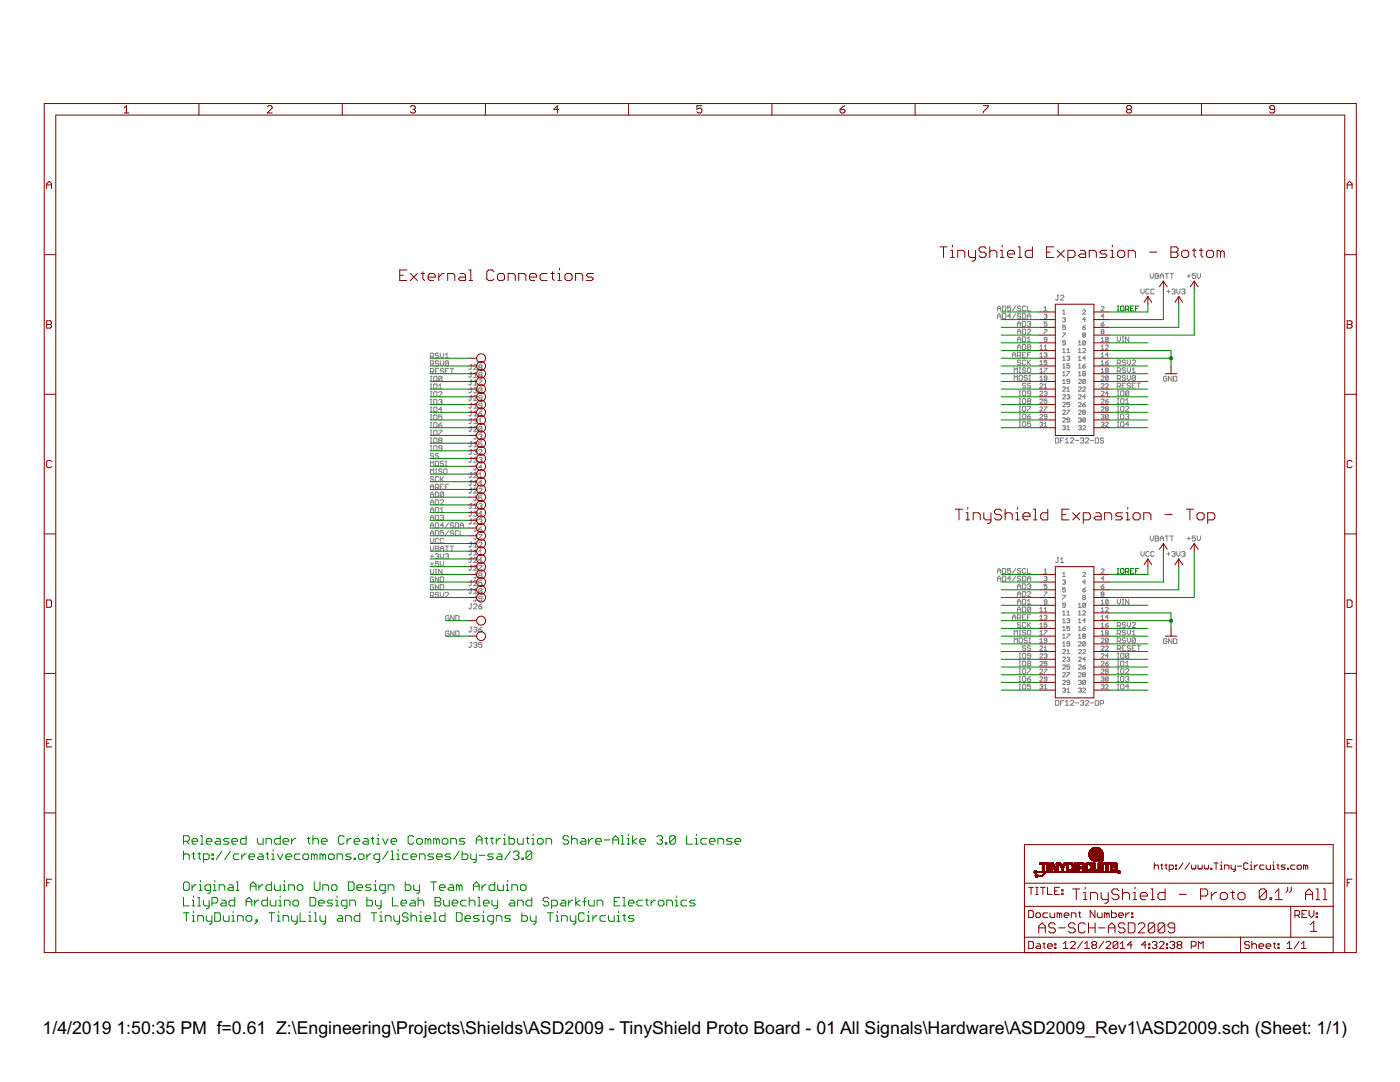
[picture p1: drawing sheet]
<svg xmlns="http://www.w3.org/2000/svg" width="279mm" height="216mm" viewBox="0 0 279 216" stroke-linecap="round" stroke-linejoin="round" font-family="sans-serif">
<defs><g id="words">
<g font-size="4">
<text x="8.5" y="206.4">1/4/2019</text>
<text x="23.2" y="206.4">1:50:35 PM f=0.61 Z:\Engineering\Projects\Shields\ASD2009 - TinyShield Proto Board - 01 All Signals\Hardware\ASD2009_Rev1\ASD2009.sch (Sheet: 1/1)</text>
</g>
</g></defs>
<g fill="none" stroke="#808080" stroke-width=".2">
<path d="M211 58.9h.3M211.1 58.9v.8l-.1 .2-.3-.2M211.6 59.1l.2-.2h.3l.2 .2-.7 .8h.7M227.7 57.7v.6l.3 .4 .3-.4v-.6M229.3 57.8l-.1-.1-.5 .1v.7l.2 .2h.3l.1-.2M229.6 54.6v.6l.3 .4 .3-.4v-.6M230.3 57.8l-.1-.1-.5 .1v.7l.1 .2h.4l.1-.2M230.5 54.6h.6l.1 .2-.1 .3 .1 .3-.1 .2h-.6zM230.5 55.1h.6M231.5 55.6v-.7l.4-.3 .3 .3v.7M231.5 55.1h.7M232.5 54.6h.7"/>
<path d="M232.9 58.2h.6M232.9 54.6v1M233.2 57.8v.7M233.5 54.6h.7M233.8 57.8l.6-.1 .1 .1-.1 .4M233.9 54.6v1M234.2 58.2h.2M234.4 58.2l.1 .1-.1 .4h-.4l-.2-.2M234.8 57.7v.6l.4 .4 .3-.4v-.6M235.8 57.8l.5-.1 .2 .1-.2 .4M236.2 58.2h.1M236.3 58.2l.2 .1-.2 .4h-.3l-.2-.2"/>
<path d="M236.9 55.1h.7M237.3 54.8v.6M238.6 54.6h-.7v.5l.5-.2 .2 .2v.3l-.2 .2h-.3l-.2-.2M238.9 54.6v.6l.3 .4 .4-.4v-.6M85.9 75.1h.3M85.9 76.1h.3M85.9 71.1h.5l.2-.1v-.4l-.2-.1h-.5v.9M85.9 72.6h.5l.2-.1v-.3l-.2-.2h-.5v1M85.9 74.2h.5l.2-.2v-.3l-.2-.2h-.5v1M85.9 79.1h.3M85.9 78.1h.3M85.9 77.6h.3"/>
<path d="M85.9 76.6h.3M85.9 79.7h.3M86 75.1v1M86 76.6v1M86 78.1v1M86 79.7v1M86.2 74.2l.4 .3M86.2 71.1l.4 .3M86.2 72.6l.4 .4M86.6 76.8l.1-.2 .5 .2v.6l-.2 .2h-.3l-.1-.2zM86.7 75.1h.3l.2 .1v.7l-.2 .2-.4-.2v-.7zM86.7 78.1h.3l.2 .2v.7l-.2 .1h-.3l-.1-.1v-.7z"/>
<path d="M86.7 79.7h.3l.2 .2v.6l-.2 .2h-.3l-.1-.2v-.6zM86.9 74h.3M87.5 78.3l.2-.2h.3l.2 .2v.2l-.7 .6h.7M87.5 70.6l-.1-.1-.5 .1 .1 .4h.4l.1 .1-.1 .3h-.4l-.1-.1M87.5 72.2l-.1-.2h-.4l-.1 .3 .1 .2h.4l.1 .3-.1 .2h-.4l-.1-.2M87.5 73.5h-.6v1h.6M87.5 76.9l.4-.3v1M87.5 79.9l.2-.2h.3l.2 .2-.2 .3M87.5 77.6h.7M87.9 70.5v.6l.3 .3 .3-.3v-.6M87.9 72v.6l.3 .4 .3-.4v-.6M88.2 75.2l-.2-.1h-.3l-.2 .1v.7"/>
<path d="M88.2 75.2v.7l-.2 .2-.5-.2M88.2 75.2l-.7 .7M88.5 73.7l-.1-.2h-.4l-.1 .4 .5 .1 .1 .4-.1 .1h-.4l-.1-.1M88.9 70.8l.3-.3v.9M88.9 74h.3M88.9 71.4h.6M89.5 72.2l-.1-.2h-.4l-.1 .2v.6M89.5 73.5h-.6v1h.6M89.5 72.2v.6l-.1 .2h-.4l-.1-.2M89.5 72.2l-.6 .6M89.9 73.5h.6M90.2 73.5v1"/>
<path d="M93.9 75.8h.3M93.9 74.3h.3M93.9 72.8h.3M93.9 78.9h.3M93.9 77.4h.3M94 72.8v.8l-.1 .1-.4-.1M94 74.3v.8l-.1 .2-.4-.2M94 75.8v.9l-.1 .1-.4-.1M94 77.4v.8l-.1 .2-.4-.2M94 78.9v.9l-.1 .1-.4-.1M94.5 74.6l.4-.3v1M94.5 76.2l.4-.4v1"/>
<path d="M94.5 76.8h.7M94.5 75.3h.7M94.5 72.9l.2-.1 .5 .1v.2l-.7 .6h.7M94.5 77.6l.2-.2h.3l.2 .2-.2 .3M94.5 79.1l.2-.2 .5 .2v.1l-.7 .7h.7M94.9 77.9h.1M95 77.9l.2 .1-.2 .4h-.3l-.2-.2M95.5 75.8h.7l-.7 1M95.7 73.3l-.2-.2 .2-.3 .5 .1-.2 .4M95.7 73.3l-.2 .1 .2 .3h.3l.2-.1-.2-.3M95.7 74.8l-.2-.2 .2-.3h.3l.2 .2-.2 .3M95.7 74.8l-.2 .2 .2 .3h.3l.2-.2-.2-.3"/>
<path d="M95.7 74.8h.3M95.7 73.3h.3M96.2 77.6v.6l-.2 .2h-.3l-.2-.2M96.2 79.4h-.5l-.2-.2 .2-.3 .5 .2v.7l-.2 .1-.5-.1M96.2 77.6l-.2-.2h-.3l-.2 .2v.6M96.2 77.6l-.7 .6M199.1 63.1h.6M199.1 62v-.6l.3-.3 .3 .3v.6M199.1 63.6v-.7l.3-.3 .3 .3v.7M199.1 61.6h.6M200.1 61.1h.5l.1 .1v.7l-.1 .1h-.5zM200.1 62.6h.5l.1 .2v.6l-.1 .2h-.5z"/>
<path d="M201.7 61.1h-.6v.5l.4-.2 .2 .2v.3l-.2 .1-.4-.1M201.7 63.1h-.6l.4-.5v1M202.1 70.8h.6M202.1 71.3v-.7l.3-.3 .3 .3v.7M202.4 74.4v-1l.3 .3 .4-.3v1M202.4 75.9v-1l.3 .3 .4-.3v1M202.7 61.1l-.6 .9M202.7 62.6l-.6 1M203.1 65.1v-.6l.3-.4 .3 .4v.6M203.1 66.7v-.7l.3-.3 .3 .3v.7M203.1 68.2v-.7l.3-.3 .3 .3v.7M203.1 69.7v-.6l.3-.4 .3 .4v.6"/>
<path d="M203.1 71h.4l.2-.2v-.3l-.2-.2h-.4v1M203.1 64.6h.6M203.1 66.2h.6M203.1 67.7h.6M203.1 69.3h.6M203.4 74.4h.3M203.4 75.1l.1-.2 .5 .2v.6l-.1 .2h-.4l-.1-.2zM203.4 73.4h.3M203.4 79h.3M203.4 78h.3M203.4 79.5h.3M203.4 71l.3 .3"/>
<path d="M203.5 73.4v1M203.5 78v1M203.5 79.5v1M203.7 61.2l-.2-.1-.4 .1 .1 .4h.3l.2 .1-.2 .3-.4-.1M203.7 62.8l-.2-.2h-.3l-.1 .2 .1 .3 .5 .1-.2 .4h-.3l-.1-.2M203.7 72l-.2-.2h-.3l-.1 .4 .4 .1 .2 .4-.2 .1h-.3l-.1-.1M204 79.7l.2-.2h.3l.2 .2v.7l-.2 .1-.5-.1zM204 70.8h.4M204 78.2l.2-.2h.3l.2 .2v.6l-.2 .2h-.3l-.2-.2zM204 62.6h.5l.2 .2v.6l-.2 .2h-.5zM204 64.1h.5l.2 .2v.7l-.2 .1h-.5zM204 65.7h.5l.2 .1v.7l-.2 .2h-.5z"/>
<path d="M204 67.2h.5l.2 .2v.7l-.2 .1h-.5zM204 68.7h.5l.2 .2v.7l-.2 .1h-.5zM204.7 61.2l-.2-.1-.5 .1v.7l.2 .1 .5-.1M204.7 73.6l-.2-.2h-.3l-.2 .2 .2 .3h.3l.2 .1-.2 .4-.5-.2M204.7 72l-.2-.2h-.3l-.2 .2v.7l.2 .1h.3l.2-.1M204.7 70.3h-.7v1h.7M204.7 76.6l-.2-.1h-.3l-.2 .3 .2 .2h.3l.2 .3-.2 .1h-.3l-.2-.1M205 73.6l.2-.2h.3l.2 .2v.6l-.2 .2-.5-.2zM205 61.1v.9h.7M205 63.1h.7M205 70.8h.4M205 63.6v-.7l.4-.3 .3 .3v.7"/>
<path d="M205 75.1l-.5-.2-.1 .3 .1 .2h.4l.1 .3-.1 .2h-.4l-.1-.2M205 71.8v1M205 64.3l.2-.2h.3l.2 .2-.2 .3M205 65.8l.2-.1h.3l.2 .1-.7 .9h.7M205 67.5l.4-.3v1M205 68.2h.7M205.2 72.3l.5 .5M205.4 74.9h.3M205.4 75.9h.3M205.4 64.6h.1M205.5 64.6l.2 .2-.2 .3h-.3l-.2-.1M205.5 74.9v1"/>
<path d="M205.7 78.5h-.5l-.2-.2 .2-.3h.3l.2 .2v.6l-.2 .2h-.3l-.2-.2M205.7 68.9v.7l-.2 .1h-.3l-.2-.1M205.7 68.9l-.2-.2h-.3l-.2 .2v.7M205.7 70.3h-.7v1M205.7 76.6l-.2-.1h-.3l-.2 .3 .2 .2h.3l.2 .3-.2 .1h-.3l-.2-.1M205.7 71.8l-.7 .7M205.7 68.9l-.7 .7M207.5 78.2l.2-.1 .4 .1-.6 .7h.6M207.5 75.9h.6M207.5 79.8l.2-.2 .4 .2-.6 .7h.6M207.5 72.8h.6M207.5 76.7l.2-.2 .4 .2-.6 .7h.6"/>
<path d="M207.5 69.1l.3-.3v.9M207.5 70.7l.3-.3v.8M207.5 72.2l.3-.3v.9M207.5 73.7l.3-.2v.8M207.5 75.3l.3-.3v.9M207.5 69.7h.6M207.5 71.2h.6M207.5 74.3h.6M208.4 77.4h.5M208.4 61.4l.3-.2v.8M208.4 69.1l.3-.3v.9M208.4 76.8l.3-.3v.9"/>
<path d="M208.4 62.8l.4-.1 .1 .1-.1 .3M208.4 65.8h.5l-.5 .8M208.4 70.5l.4-.1 .1 .1-.1 .3M208.4 73.5h.5l-.5 .8M208.4 78.2l.4-.1 .1 .1-.1 .3M208.4 62h.5M208.4 69.7h.5M208.7 63.1h.1M208.7 70.8h.1M208.7 78.5h.1M208.8 78.5l.1 .2-.1 .2-.4-.1M208.8 63.1l.1 .1-.1 .3-.4-.1"/>
<path d="M208.8 70.8l.1 .2-.1 .2-.4-.1M208.9 75.4h-.4l-.1-.1 .1-.3 .4 .1v.6l-.1 .2-.4-.2M208.9 79.6h-.5v.5l.3-.2 .2 .2-.1 .4-.4-.2M208.9 71.9h-.5v.4l.3-.1 .2 .1-.1 .5-.4-.2M208.9 64.2h-.5v.4l.3-.1 .2 .1-.1 .5-.4-.2M208.9 67.7h-.4l-.1-.1 .1-.3 .4 .1v.6l-.1 .2-.4-.2M212.1 62.1l.2-.3v.9M212.1 69.8l.2-.3v.9M212.1 71.4l.2-.3v.8M212.1 72.9l.2-.3v.8M212.1 74.4l.2-.3v.9M212.1 76l.2-.3v.8"/>
<path d="M212.1 63.5l.4-.1 .1 .1-.1 .3M212.1 66.4h.5l-.5 .9M212.1 77.4l.1-.2 .4 .2-.5 .7h.5M212.1 78.9l.1-.1 .4 .1-.5 .7h.5M212.1 62.7h.5M212.1 70.4h.5M212.1 71.9h.5M212.1 73.4h.5M212.1 75h.5M212.1 76.5h.5M212.3 63.8h.2M212.5 63.8l.1 .1-.1 .3-.4-.1"/>
<path d="M212.6 64.9h-.5v.4l.2-.1 .3 .1-.1 .4-.4-.1M212.6 68.4h-.4l-.1-.1 .1-.3 .4 .1v.6l-.1 .1-.4-.1M212.9 69.8l.3-.3v.9M212.9 77.5l.3-.3v.9M212.9 71.2l.4-.1 .2 .1-.2 .3M212.9 74.1h.6l-.6 .9M212.9 78.9l.4-.1 .2 .1-.2 .3M212.9 70.4h.6M212.9 78.1h.6M213.2 71.5h.1M213.2 79.2h.1M213.3 71.5l.2 .1-.2 .3-.4-.1"/>
<path d="M213.3 79.2l.2 .1-.2 .3-.4-.1M213.5 72.6h-.6v.4l.3-.1 .3 .1-.2 .4-.4-.1M213.5 76.1h-.5l-.1-.1 .1-.3 .5 .1v.6l-.2 .1-.4-.1M215.2 78.9l.2-.1 .4 .1-.6 .7h.6M215.2 68.3l.3-.3v.8M215.2 69.8l.3-.3v.9M215.2 71.4l.3-.3v.8M215.2 72.9l.3-.3v.8M215.2 74.4l.3-.3v.9M215.2 75.8l.2-.1 .4 .1-.6 .7h.6M215.2 77.4l.2-.2 .4 .2-.6 .7h.6M215.2 68.8h.6"/>
<path d="M215.2 70.4h.6M215.2 71.9h.6M215.2 73.4h.6M215.2 75h.6M216.1 69.7l.1-.2 .4 .2-.5 .7h.5M216.1 62l.1-.2 .4 .2-.5 .7h.5M216.1 65.3h.4l.1 .3-.4 .1zM216.1 73h.4l.1 .3-.4 .1zM216.1 77.4l.1-.2 .4 .2-.5 .7h.5M216.2 66.9l-.1-.2 .1-.3 .4 .2-.1 .3M216.2 66.9l-.1 .1 .1 .3 .4-.2-.1-.2M216.2 74.6l-.1-.2 .1-.3 .4 .2-.1 .3"/>
<path d="M216.2 74.6l-.1 .1 .1 .3 .4-.2-.1-.2M216.2 66.9h.3M216.2 74.6h.3M216.6 68.1v.6l-.1 .1-.4-.1M216.6 75.8v.6l-.1 .1-.4-.1M216.6 63.8h-.5l.4-.4v.8M216.6 71.5h-.5l.4-.4v.8M216.6 79.2h-.5l.4-.4v.8M216.6 68.1l-.1-.1-.4 .1v.6M216.6 75.8l-.1-.1-.4 .1v.6M216.6 64.9l-.5 .4M216.6 68.1l-.5 .6"/>
<path d="M216.6 72.6l-.5 .4M216.6 75.8l-.5 .6M219.8 75.1l.1-.1 .4 .1-.5 .8h.5M219.8 79.8l.1-.2 .4 .2-.5 .7h.5M219.8 72.8h.5M219.8 78.2l.1-.1 .4 .1-.5 .7h.5M219.8 76.7l.1-.2 .4 .2-.5 .7h.5M219.8 61.3l.1-.1 .4 .1-.5 .7h.5M219.8 64.6h.4l.1 .3-.4 .2zM219.8 67.6l.2-.3v.9M219.8 69.1l.2-.3v.9M219.8 70.7l.2-.3v.8"/>
<path d="M219.8 72.2l.2-.3v.9M219.8 73.7l.2-.2v.8M219.8 68.2h.5M219.8 69.7h.5M219.8 71.2h.5M219.8 74.3h.5M219.9 66.2l-.1-.2 .1-.2 .4 .1-.1 .3M219.9 66.2l-.1 .1 .1 .3 .4-.1-.1-.3M219.9 66.2h.3M220.3 63.1h-.5l.4-.4v.8M220.3 64.2l-.5 .4M220.6 72.3h.4l.2 .3-.5 .2z"/>
<path d="M220.6 76.7l.1-.2 .5 .2-.6 .7h.6M220.6 69l.1-.2 .5 .2-.6 .7h.6M220.7 73.9l-.1-.2 .1-.2 .5 .1-.2 .3M220.7 73.9l-.1 .1 .1 .3 .5-.1-.2-.3M220.7 73.9h.3M221.2 75.1l-.2 .8-.4-.2M221.2 67.4l-.2-.1-.4 .1v.6M221.2 75.1l-.2-.1-.4 .1v.6M221.2 67.4l-.2 .8-.4-.2M221.2 70.8h-.6l.4-.4v.8M221.2 78.5h-.6l.4-.4v.8M221.2 67.4l-.6 .6"/>
<path d="M221.2 71.9l-.6 .4M221.2 75.1l-.6 .6M221.2 79.6l-.6 .5M223 75.6h.5l.1-.2v-.3l-.1-.2h-.5v1M223 74h.5l.1-.1v-.3l-.1-.2h-.5v1M223 77.1h.5l.1-.1v-.4l-.1-.1h-.5v.9M223 72.5h.5l.1-.2v-.3l-.1-.2h-.5v1M223 79h.3M223 78h.3M223 79.5h.3M223 67.2v.7l.3 .3 .3-.3v-.7M223.1 78v1"/>
<path d="M223.1 79.5v1M223.3 77.1l.3 .3M223.3 74l.3 .4M223.3 72.5l.3 .3M223.3 75.6l.3 .3M223.6 78.2l.2-.2h.3l.2 .2v.6l-.2 .2h-.3l-.2-.2zM223.6 79.7l.2-.2h.3l.2 .2v.7l-.2 .1-.5-.1zM224 77h.3M224 68.2h.3M224 67.2h.3M224.1 67.2v1M224.6 75.1l-.1-.2-.5 .2 .1 .3h.4l.1 .2-.1 .3h-.4l-.1-.2"/>
<path d="M224.6 72l-.1-.2h-.4l-.1 .2 .1 .3h.4l.1 .2-.1 .3h-.4l-.1-.1M224.6 73.6l-.1-.2h-.4l-.1 .2 .1 .3h.4l.1 .1-.1 .4-.5-.2M224.6 76.5h-.6v.9h.6M224.6 79.9l.4-.4v1M225 71.8v.7l.3 .3 .3-.3v-.7M225 73.4v.6l.3 .4 .3-.4v-.6M225 74.9v.7l.3 .3 .3-.3v-.7M225.3 78.2v.6l-.2 .2h-.3l-.2-.2M225.3 78.2l-.2-.2h-.3l-.2 .2v.6M225.3 67.2v1l-.7-1v1M225.3 78.2l-.7 .6M225.6 76.6l-.2-.1h-.3l-.1 .3 .1 .2h.3l.2 .3-.2 .1h-.3l-.1-.1"/>
<path d="M226 74.4h.6M226 72l.1-.2h.3l.2 .2v.2l-.6 .6h.6M226 77h.3M226 73.7l.3-.3v1M226.6 75.1v.6l-.2 .2h-.3l-.1-.2M226.6 75.1l-.2-.2-.4 .2v.6M226.6 76.5h-.6v.9h.6M226.6 75.1l-.6 .6M226.9 76.5h.7M227.3 76.5v.9M232.9 75.2l-.2-.1h-.3l-.2 .1v.7l.5 .2 .2-.2v-.3h-.4M233.9 75.1v1l-.7-1v1"/>
<path d="M234.2 75.1h.5l.2 .1v.7l-.2 .2h-.5zM85.9 88.4h.3M85.9 87.4h.3M85.9 93v-1l.3 .4 .4-.4v1M85.9 94.6v-1l.3 .3 .4-.3v1M85.9 97.6v-.6l.3-.4 .4 .4v.6M85.9 99.2v-.7l.3-.3 .4 .3v.7M85.9 89.9h.3M85.9 88.9h.3M85.9 98.7h.7M85.9 86.8h.3M85.9 85.9h.3"/>
<path d="M85.9 85.3h.3M85.9 84.3h.3M85.9 83.8h.3M85.9 82.8h.3M85.9 97.1h.7M85.9 80.7h.3M85.9 82.2h.3M85.9 81.2h.3M86 81.2v1M86 82.8v1M86 84.3v1M86 85.9v.9"/>
<path d="M86 87.4v1M86 88.9v1M86.6 87.6l.1-.2h.3l.2 .2v.6l-.2 .2h-.3l-.1-.2zM86.6 82.9l.1-.1 .5 .1v.7l-.2 .2h-.3l-.1-.2zM86.6 90.6l-.2-.1h-.4l-.1 .3 .1 .2h.4l.2 .3-.2 .2h-.4l-.1-.2M86.6 95.2l-.2-.1-.5 .1 .1 .4h.4l.2 .2-.2 .3-.5-.2M86.6 89.1l.1-.2 .5 .2v.6l-.2 .2h-.3l-.1-.2zM86.7 81.2h.3l.2 .2v.7l-.2 .1-.4-.1v-.7zM86.7 84.3h.3l.2 .2v.6l-.2 .2h-.3l-.1-.2v-.6zM86.7 85.9h.3l.2 .1v.7l-.2 .1h-.3l-.1-.1v-.7zM86.9 97.3h.5l.1-.2v-.3l-.1-.2h-.5v1M86.9 98.2h.5l.1 .1v.7l-.1 .2h-.5z"/>
<path d="M86.9 99.7h.5l.1 .2v.6l-.1 .2h-.5zM86.9 94.6h.3M86.9 93.6h.3M87 92h.4l.1 .2v.6l-.1 .2h-.4l-.1-.2v-.6zM87 93.6v1M87.2 97.3l.3 .3M87.5 95.2l-.1-.1-.5 .1v.7l.1 .2 .5-.2M87.5 90.6l-.1-.1h-.4l-.1 .3 .1 .2h.4l.1 .3-.1 .2h-.4l-.1-.2M87.5 84.8h.5l.2 .3-.2 .2h-.3l-.2-.2zM87.5 85.9h.7l-.7 .9M87.7 87.9l-.2 .2 .2 .3h.3l.2-.2-.2-.3M87.7 87.9l-.2-.2 .2-.3h.3l.2 .2-.2 .3"/>
<path d="M87.7 87.9h.3M87.9 99.9l.1-.2h.4l.1 .2v.2l-.6 .6h.6M87.9 95.1v1M87.9 97.1h.3M87.9 80.2h.1M88 95.6l.5 .5M88 80.2l.2 .1-.2 .4h-.3l-.2-.2M88.2 81.7h-.7l.5-.5v1M88.2 82.8h-.7v.5l.4-.2 .3 .2v.3l-.2 .2h-.3l-.2-.2M88.2 93.7l-.2-.1h-.3l-.2 .3 .2 .1h.3l.2 .4-.2 .2h-.3l-.2-.2M88.2 89.4h-.5l-.2-.1 .2-.4 .5 .2v.6l-.2 .2h-.3l-.2-.2M88.2 84.3l-.7 .5"/>
<path d="M88.5 93.7l.2-.1h.3l.2 .1v.7l-.2 .2h-.3l-.2-.2zM88.5 92.2l-.1-.2h-.4l-.1 .4 .5 .1 .1 .3-.1 .2h-.4l-.1-.2M88.5 98.3l-.1-.1h-.4l-.1 .1v.7M88.5 96.6h-.6v1h.6M88.5 95.1l-.6 .7M88.5 98.3v.7l-.1 .2h-.4l-.1-.2M88.5 98.3l-.6 .7M88.9 92h.3M88.9 93h.3M88.9 97.1h.3M89 92v1M89.5 96.6h-.6v1"/>
<path d="M93.9 95.9h.3M93.9 88.2h.3M93.9 82h.3M93.9 80.5h.3M93.9 85.1h.3M93.9 94.3h.3M93.9 97.4h.3M93.9 83.5h.3M93.9 89.7h.3M93.9 91.2h.3M94 80.5v.8l-.1 .1-.4-.1M94 82v.8l-.1 .2-.4-.2"/>
<path d="M94 83.5v.9l-.1 .1-.4-.1M94 85.1v.8l-.1 .2-.4-.2M94 88.2v.8l-.1 .2-.4-.2M94 89.7v.8l-.1 .2-.4-.2M94 91.2v.9l-.1 .1-.4-.1M94 94.3v.8l-.1 .2-.4-.2M94 95.9v.8l-.1 .2-.4-.2M94 97.4v.8l-.1 .2-.4-.2M94.5 80.8l.4-.3v.9M94.5 82.3l.4-.3v1M94.5 88.5l.4-.3v1M94.5 96.2l.4-.3v1"/>
<path d="M94.5 96.9h.7M94.5 89.2h.7M94.5 83h.7M94.5 81.4h.7M94.5 85.3l.2-.2h.3l.2 .2-.7 .8h.7M94.5 83.7l.2-.2h.3l.2 .2-.2 .3M94.5 89.9l.2-.2h.3l.2 .2-.2 .3M94.5 91.4l.2-.2h.3l.2 .2-.2 .3M94.5 94.5l.2-.2h.3l.2 .2v.2l-.7 .6h.7M94.5 97.6l.2-.2h.3l.2 .2-.7 .8h.7M94.9 86.6h.3M94.9 92.8h.3"/>
<path d="M94.9 99h.3M94.9 84h.1M94.9 90.2h.1M94.9 91.7h.1M95 86.6v.8l-.1 .2-.4-.2M95 92.8v.8l-.1 .2-.4-.2M95 99v.8l-.1 .1-.4-.1M95 84l.2 .2-.2 .3h-.3l-.2-.1M95 90.2l.2 .2-.2 .3h-.3l-.2-.2M95 91.7l.2 .2-.2 .3-.5-.1M95.5 86.8l.5-.2 .2 .2-.2 .3M95.5 82.5h.5l.2 .3-.2 .2h-.3l-.2-.2z"/>
<path d="M95.5 89.9l.2-.2h.3l.2 .2v.1l-.7 .7h.7M95.5 91.4l.2-.2h.3l.2 .2-.2 .3M95.5 97.6l.2-.2h.3l.2 .2-.7 .8h.7M95.5 83.9l.3-.4v1M95.5 94.7l.3-.4v1M95.5 95.3h.7M95.5 84.5h.7M95.8 87.1h.2M95.8 91.7h.2M96 87.1l.2 .2-.2 .3h-.3l-.2-.2M96 91.7l.2 .2-.2 .3-.5-.1M96.2 81h-.5l-.2-.2 .2-.3h.3l.2 .1v.7l-.2 .1h-.3l-.2-.1"/>
<path d="M96.2 85.3v.6l-.2 .2-.5-.2M96.2 88.2h-.7v.5l.3-.2 .4 .2v.3l-.2 .2h-.3l-.2-.2M96.2 99h-.7v.4l.3-.1 .4 .1v.4l-.2 .1h-.3l-.2-.1M96.2 93.3h-.7l.5-.5v1M96.2 96.4h-.7l.5-.5v1M96.2 85.3l-.2-.2h-.3l-.2 .2v.6M96.2 82l-.7 .5M96.2 85.3l-.7 .6M203.4 80.5h.3M203.4 82.1h.3M203.4 81.1h.3M203.4 83.6h.3"/>
<path d="M203.4 82.6h.3M203.4 85.2h.3M203.4 84.2h.3M203.5 81.1v1M203.5 82.6v1M203.5 84.2v1M204 84.3l.2-.1h.3l.2 .1v.7l-.2 .2h-.3l-.2-.2zM204 82.8l.2-.2h.3l.2 .2v.6l-.2 .2h-.3l-.2-.2zM204 81.2l.2-.1 .5 .1v.7l-.2 .2h-.3l-.2-.2zM205 83.1h.5l.2 .3-.2 .2h-.3l-.2-.2zM205 81.1h.7l-.7 1M205.2 80l-.2-.1 .2-.4h.3l.2 .2-.2 .3"/>
<path d="M205.2 80h.3M205.2 80l-.2 .2 .2 .3 .5-.1-.2-.4M205.7 84.2h-.7v.4l.5-.1 .2 .1v.4l-.2 .2h-.3l-.2-.2M205.7 82.6l-.7 .5M207.5 81.3l.2-.1 .4 .1-.6 .7h.6M207.5 82.8l.2-.1 .4 .1-.6 .7h.6M207.5 84.4l.4-.2 .2 .2-.2 .3M207.8 84.7h.1M207.9 84.7l.2 .1-.2 .3-.4-.2M208.4 85.1h.5M208.4 84.5l.3-.3v.9M208.4 81.2h.5l-.5 .8"/>
<path d="M208.9 83.1h-.4l-.1-.1 .1-.3 .4 .1v.6l-.1 .1-.4-.1M210.7 87.4h.4l.2 .2v.6l-.2 .2h-.4zM211.6 87.9h.4M212.1 80.5l.1-.2 .4 .2-.5 .7h.5M212.1 82l.1-.1 .4 .1-.5 .7h.5M212.1 83.5l.1-.1 .4 .1-.5 .7h.5M212.1 85.1l.4-.2 .1 .2-.1 .2M212.3 87.4h-.7v1M212.3 85.3h.2M212.5 85.3l.1 .2-.1 .3-.4-.2M212.6 87.7l.4-.3v1M212.6 88.4h.7"/>
<path d="M212.9 85.2l.3-.3v.9M212.9 81.9h.6l-.6 .8M212.9 85.8h.6M213.5 80.3h-.6v.4l.3-.1 .3 .1-.2 .5-.4-.2M213.5 83.8h-.5l-.1-.1 .1-.3 .5 .1v.6l-.2 .1-.4-.1M213.6 87.6l.2-.2h.3l.2 .2-.7 .8h.7M214.6 87.9h.7M215.2 80.5l.2-.2 .4 .2-.6 .7h.6M215.2 82l.2-.1 .4 .1-.6 .7h.6M215.2 83.5l.4-.1 .2 .1-.2 .3M215.2 85.1l.4-.2 .2 .2-.2 .2M215.5 83.8h.1"/>
<path d="M215.5 85.3h.1M215.6 87.6l.2-.2h.3l.2 .2-.2 .3M215.6 83.8l.2 .1-.2 .3-.4-.1M215.6 85.3l.2 .2-.2 .3-.4-.2M215.9 87.9h.2M216.1 80.7h.4l.1 .3-.4 .2zM216.1 85.1l.1-.2 .4 .2-.5 .7h.5M216.1 87.9l.2 .2-.2 .3h-.3l-.2-.2M216.2 82.3l-.1-.2 .1-.2 .4 .1-.1 .3M216.2 82.3l-.1 .1 .1 .3 .4-.2-.1-.2M216.2 82.3h.3M216.6 87.6l.2-.2h.3l.2 .2-.7 .8h.7"/>
<path d="M216.6 83.5v.6l-.1 .1-.4-.1M216.6 83.5l-.1-.1-.4 .1v.6M216.6 80.3l-.5 .4M216.6 83.5l-.5 .6M217.6 87.9h.6M218.6 87.4h.5l.1 .2v.6l-.1 .2h-.5zM219.8 84.4l.4-.2 .1 .2-.1 .3M219.8 81.3l.1-.1 .4 .1-.5 .7h.5M219.8 82.8l.4-.1 .1 .1-.1 .3M220 83.1h.2M220 84.7h.2M220.2 84.7l.1 .1-.1 .3-.4-.2"/>
<path d="M220.2 83.1l.1 .2-.1 .2-.4-.1M220.2 87.6l-.1-.2h-.3l-.2 .3 .2 .2h.3l.1 .3-.1 .2h-.3l-.2-.2M220.6 80.1h.4l.2 .2-.5 .2zM220.6 84.4l.1-.2 .5 .2-.6 .7h.6M220.7 81.6l-.1 .1 .1 .3 .5-.1-.2-.3M220.7 81.6l-.1-.2 .1-.2 .5 .1-.2 .3M220.7 81.6h.3M221.2 82.8v.6l-.2 .1-.4-.1M221.2 82.8l-.5-.1-.1 .7M221.2 82.8l-.6 .6M223 80.5h.3M223 82.1h.3"/>
<path d="M223 81.1h.3M223 83.6h.3M223 82.6h.3M223 85.2h.3M223 84.2h.3M223.1 81.1v1M223.1 82.6v1M223.1 84.2v1M223.6 82.8l.2-.2h.3l.2 .2v.6l-.2 .2h-.3l-.2-.2zM223.6 81.2l.2-.1 .5 .1v.7l-.2 .2h-.3l-.2-.2zM223.6 84.3l.2-.1h.3l.2 .1v.7l-.2 .2h-.3l-.2-.2zM224.6 80.5h.7"/>
<path d="M224.6 81.2l.2-.1 .5 .1v.2l-.7 .7h.7M224.6 82.8l.2-.2h.3l.2 .2-.2 .3M225 83.1h.1M225.1 83.1l.2 .2-.2 .3h-.3l-.2-.2M225.3 84.6h-.7l.5-.4v1M85.9 111h.7M85.9 103.8v-.7l.3-.3 .4 .3v.7M85.9 100.7v-.6l.3-.4 .4 .4v.6M85.9 102.2v-.6l.3-.3 .4 .3v.6M85.9 105.3v-.6l.3-.4 .4 .4v.6M85.9 106.9v-.7l.3-.3 .4 .3v.7M85.9 107.4v.7l.3 .3 .4-.3v-.7"/>
<path d="M85.9 109v.6l.3 .3 .4-.3v-.6M85.9 113.6v.6l.3 .4 .4-.4v-.6M85.9 118.9h.5l.2-.2v-.3l-.2-.2h-.5v1M85.9 106.4h.7M85.9 104.8h.7M85.9 103.3h.7M85.9 100.2h.7M85.9 101.7h.7M85.9 112.5h.7M86.2 110.7v.6M86.2 112.2v.7M86.2 118.9l.4 .3"/>
<path d="M86.6 115.3l-.2-.2-.5 .2v.6l.1 .2h.4l.2-.2v-.3h-.4M86.6 116.8l-.2-.2h-.4l-.1 .2v.7l.1 .1h.4l.2-.1v-.3h-.4M86.9 110.7l.1-.2h.4l.1 .2-.1 .3M86.9 101.3h.5l.1 .1v.7l-.1 .1h-.5zM86.9 102.8h.5l.1 .2v.6l-.1 .2h-.5zM86.9 104.3h.5l.1 .2v.7l-.1 .1h-.5zM86.9 105.9h.5l.1 .1v.7l-.1 .2h-.5zM86.9 109h.5l.1 .1-.1 .4 .1 .3-.1 .1h-.5zM86.9 109.5h.5M86.9 114.6h.3M86.9 113.6h.3M87 113.6v1"/>
<path d="M87.2 111h.2M87.4 111l.1 .1-.1 .4h-.4l-.1-.2M87.5 107.6l-.1-.2h-.4l-.1 .2v.6l.1 .2 .5-.2M87.5 112h-.6v.5l.3-.1 .3 .1v.4l-.1 .1h-.4l-.1-.1M87.5 115.1v1l-.6-1v1M87.5 116.6v1l-.6-1v1M87.5 118.4l-.1-.2h-.4l-.1 .3 .5 .2 .1 .3-.1 .2h-.4l-.1-.2M87.9 109.9v-.6l.3-.3 .3 .3v.6M87.9 110.5v.6l.3 .4 .3-.4v-.6M87.9 112v.7l.3 .3 .3-.3v-.7M87.9 115.1h.5l.1 .2v.6l-.1 .2h-.5zM87.9 116.6h.5l.1 .2v.7l-.1 .1h-.5z"/>
<path d="M87.9 118.2v.7l.3 .3 .3-.3v-.7M87.9 101.6l.3-.3v.9M87.9 103l.5-.2 .1 .2-.1 .3M87.9 102.2h.6M87.9 109.5h.6M88.2 113.6v1l-.7-1v1M88.2 103.3h.2M88.4 103.3l.1 .2-.1 .3h-.4l-.1-.2M88.5 107.6l-.1-.2h-.4l-.1 .2v.6l.1 .2 .5-.2M88.5 105.9h-.6v.5l.3-.2 .3 .2v.3l-.1 .2h-.4l-.1-.2M88.5 104.8h-.6l.5-.5v1M88.9 110.7l.1-.2h.4l.1 .2-.1 .3"/>
<path d="M88.9 109h.6M88.9 118.4l.1-.2h.4l.1 .2v.1l-.6 .7h.6M89.2 111h.2M89.2 109v.9M89.4 111l.1 .1-.1 .4h-.4l-.1-.2M89.5 105.9l-.6 1M89.5 104.3l-.6 1M89.9 109h.6M90.2 109v.9M90.5 106l-.1-.1h-.4l-.1 .1 .1 .4h.4l.1 .1-.1 .4h-.4l-.1-.2M90.5 104.5l-.1-.2h-.4l-.1 .2 .1 .3 .5 .2-.1 .3h-.4l-.1-.1M90.8 104.3h.5l.2 .2v.7l-.2 .1h-.5z"/>
<path d="M91.5 106l-.2-.1h-.3l-.2 .1v.7l.2 .2h.3l.2-.2M91.8 105.9v1h.7M91.8 105.3v-.6l.4-.4 .3 .4v.6M91.8 104.8h.7M93.9 117.4h.3M93.9 109.7h.3M93.9 108.2h.3M93.9 100.5h.3M93.9 103.6h.3M93.9 111.3h.3M93.9 115.9h.3M93.9 112.8h.3"/>
<path d="M93.9 102h.3M94 117.4v.9l-.1 .1-.4-.1M94 100.5v.8l-.1 .2-.4-.2M94 102v.8l-.1 .2-.4-.2M94 103.6v.8l-.1 .2-.4-.2M94 108.2v.8l-.1 .2-.4-.2M94 109.7v.9l-.1 .1-.4-.1M94 111.3v.8l-.1 .1-.4-.1M94 112.8v.8l-.1 .2-.4-.2M94 115.9v.8l-.1 .2-.4-.2M94.5 118.4h.7M94.5 117.8l.4-.4v1"/>
<path d="M94.5 100.8l.4-.3v1M94.5 108.5l.4-.3v1M94.5 110l.4-.3v1M94.5 110.7h.7M94.5 109.2h.7M94.5 101.5h.7M94.5 102.2l.2-.2h.3l.2 .2-.2 .3M94.5 103.7l.2-.1h.3l.2 .1-.7 .9h.7M94.5 111.4l.2-.1 .5 .1v.2l-.7 .6h.7M94.5 113l.2-.2h.3l.2 .2v.1l-.7 .7h.7M94.5 116.1l.2-.2h.3l.2 .2v.1l-.7 .7h.7M94.9 105.1h.3"/>
<path d="M94.9 114.3h.3M94.9 119h.3M94.9 102.5h.1M94.9 106.6h.3M95 105.1v.8l-.1 .2-.4-.2M95 106.6v.9l-.1 .1-.4-.1M95 114.3v.9l-.1 .1-.4-.1M95 119v.8l-.1 .2-.4-.2M95 102.5l.2 .2-.2 .3h-.3l-.2-.2M95.5 100.6l.2-.1h.3l.2 .1-.2 .4M95.5 103.7l.2-.1h.3l.2 .1-.2 .4M95.5 105.6h.5l.2 .3-.5 .2-.2-.2z"/>
<path d="M95.5 106.6h.7l-.7 1M95.5 108.4l.2-.2h.3l.2 .2v.1l-.7 .7h.7M95.5 112.8h.7l-.7 1M95.5 110.7h.7M95.5 110l.3-.3v1M95.7 114.9l-.2-.2 .2-.4h.3l.2 .2-.2 .4M95.7 114.9l-.2 .1 .2 .3h.3l.2-.1-.2-.3M95.7 114.9h.3M95.8 101h.2M95.8 104.1h.2M96 101l.2 .1-.2 .4h-.3l-.2-.2M96 104.1l.2 .1-.2 .4h-.3l-.2-.2"/>
<path d="M96.2 115.9h-.7v.5l.5-.2 .2 .2v.3l-.2 .2h-.3l-.2-.2M96.2 117.6v.7l-.2 .1-.5-.1M96.2 119.5h-.5l-.2-.2 .2-.3 .5 .1v.7l-.2 .2h-.3l-.2-.2M96.2 102.5h-.7l.5-.5v1M96.2 111.8h-.7l.5-.5v.9M96.2 117.6l-.2-.2h-.3l-.2 .2v.7M96.2 105.1l-.7 .5M96.2 117.6l-.7 .7M199.1 115.5h.6M199.1 114.4v-.7l.3-.3 .3 .3v.7M199.1 116v-.7l.3-.3 .3 .3v.7M199.1 113.9h.6"/>
<path d="M200.1 113.4h.5l.1 .2v.6l-.1 .2h-.5zM200.1 115h.5l.1 .1v.7l-.1 .2h-.5zM201.7 115.5h-.6l.4-.5v1M201.7 113.4h-.6v.5l.3-.2 .3 .2v.3l-.2 .2h-.3l-.1-.2M202.7 113.4l-.6 1M202.7 115l-.6 1M203.1 117h.6M203.1 118.5h.6M203.1 117.5v-.7l.3-.3 .3 .3v.7M203.1 119v-.6l.3-.4 .3 .4v.6M203.7 115.1l-.2-.1h-.3l-.1 .3 .1 .2h.3l.2 .3-.2 .2h-.3l-.1-.2M203.7 113.6l-.2-.2-.4 .2 .1 .3h.3l.2 .2-.2 .3h-.3l-.1-.2"/>
<path d="M204 119.6h.5l.2 .1v.7l-.2 .2h-.5zM204 115h.5l.2 .1v.7l-.2 .2h-.5zM204 116.5h.5l.2 .2v.6l-.2 .2h-.5zM204 118h.5l.2 .2v.7l-.2 .1h-.5zM204.7 113.6l-.2-.2-.5 .2v.6l.2 .2h.3l.2-.2M205 115.5h.7M205 113.4v1h.7M205 116v-.7l.4-.3 .3 .3v.7M205 116.7l.2-.2h.3l.2 .2-.2 .3M205 118.2l.2-.2h.3l.2 .2-.7 .8h.7M205 119.9l.4-.3v1M205.4 117h.1"/>
<path d="M205.5 117l.2 .2-.2 .3h-.3l-.2-.2M208.4 114.4h.5M208.4 115.2l.4-.2 .1 .2-.1 .3M208.4 113.8l.3-.3v.9M208.4 118.1h.5l-.5 .9M208.7 115.5h.1M208.8 115.5l.1 .1-.1 .3-.4-.1M208.9 116.6h-.5v.4l.3-.1 .2 .1-.1 .4-.4-.1M211 111.3h.3M211.1 111.3v.8l-.1 .1-.3-.1M211.6 112.2h.7M211.6 111.6l.4-.3v.9"/>
<path d="M212.1 114.5l.2-.3v.8M212.1 115h.5M212.1 115.9l.4-.2 .1 .2-.1 .2M212.1 118.8h.5l-.5 .9M212.3 116.1h.2M212.5 116.1l.1 .2-.1 .3-.4-.2M212.6 117.3h-.5v.4l.2-.2 .3 .2-.1 .4-.4-.1M216.1 114.3l.1-.1 .4 .1-.5 .7h.5M216.1 117.7h.4l.1 .3-.4 .1zM216.2 119.2l-.1-.1 .1-.3 .4 .2-.1 .2M216.2 119.2l-.1 .2 .1 .3 .4-.2-.1-.3M216.2 119.2h.3"/>
<path d="M216.6 116.1h-.5l.4-.4v.9M216.6 117.3l-.5 .4M219.8 113.6l.1-.1 .4 .1-.5 .8h.5M219.8 117h.4l.1 .3-.4 .1zM219.8 120l.2-.3v.8M219.9 118.6l-.1 .1 .1 .3 .4-.2-.1-.2M219.9 118.6l-.1-.2 .1-.3 .4 .2-.1 .3M219.9 118.6h.3M220.3 115.5h-.5l.4-.5v.9M220.3 116.6l-.5 .4M221.2 119.8l-.2-.1-.4 .1v.6M221.2 119.8l-.2 .7-.4-.1"/>
<path d="M221.2 119.8l-.6 .6M223 119.6v.6l.3 .4 .3-.4v-.6M224 119.6h.3M224.1 119.6v1M225.3 119.6v1l-.7-1v1M227.7 110v.7l.3 .3 .3-.3v-.7M229.3 110.2l-.1-.2-.5 .2v.6l.2 .2h.3l.1-.2M229.6 107v.6l.3 .3 .3-.3v-.6M230.3 110.2l-.1-.2-.5 .2v.6l.1 .2h.4l.1-.2M230.5 107.4h.6M230.5 107h.6l.1 .1-.1 .3 .1 .4-.1 .1h-.6zM231.5 107.4h.7"/>
<path d="M231.5 107.9v-.6l.4-.3 .3 .3v.6M232.5 107h.7M232.9 110.5h.6M232.9 107v.9M233.2 110.2v.6M233.5 107h.7M233.8 110.2l.6-.2 .1 .2-.1 .3M233.9 107v.9M234.2 110.5h.2M234.4 110.5l.1 .2-.1 .3h-.4l-.2-.2M234.8 110v.7l.4 .3 .3-.3v-.7M235.8 110.2l.5-.2 .2 .2-.2 .3"/>
<path d="M236.2 110.5h.1M236.3 110.5l.2 .2-.2 .3h-.3l-.2-.2M236.9 107.4h.7M237.3 107.1v.7M238.6 107h-.7v.4l.4-.1 .3 .1v.4l-.2 .1h-.3l-.2-.1M238.9 107v.6l.3 .3 .4-.3v-.6M89.6 123l-.1-.2h-.4l-.1 .2v.6l.1 .2h.4l.1-.2v-.3h-.3M89.6 126.1l-.1-.2h-.4l-.1 .2v.6l.1 .2h.4l.1-.2v-.3h-.3M90.6 122.8v1l-.6-1v1M90.6 125.9v1l-.6-1v1M91 122.8h.4l.2 .2v.6l-.2 .2h-.4zM91 125.9h.4l.2 .2v.6l-.2 .2h-.4z"/>
<path d="M93.9 120.5h.3M93.9 128.2h.3M93.9 125.1h.3M94 120.5v.8l-.1 .2-.4-.2M94 125.1v.8l-.1 .2-.4-.2M94 128.2v.8l-.1 .2-.4-.2M94.5 120.7l.2-.2h.3l.2 .2v.1l-.7 .7h.7M94.5 125.3l.5-.2 .2 .2-.2 .3M94.5 128.4l.2-.2h.3l.2 .2-.2 .3M94.9 128.7h.1M94.9 125.6h.1M95 125.6l.2 .2-.2 .3h-.3l-.2-.2"/>
<path d="M95 128.7l.2 .2-.2 .3h-.3l-.2-.2M95.5 121h.5l.2 .3-.2 .2h-.3l-.2-.2zM95.5 125.6h.5l.2 .3-.2 .2h-.3l-.2-.2zM96.2 128.2h-.7v.5l.3-.2 .4 .2v.3l-.2 .2h-.3l-.2-.2M96.2 120.5l-.7 .5M96.2 125.1l-.7 .5M202.1 123.7v-.7l.3-.3 .3 .3v.7M202.1 123.1h.6M202.4 126.7v-.9l.3 .3 .4-.3v.9M202.4 128.3v-1l.3 .3 .4-.3v1M203.1 120.1h.6M203.1 120.6v-.7l.3-.3 .3 .3v.7"/>
<path d="M203.1 122.1v-.6l.3-.4 .3 .4v.6M203.1 123.3h.4l.2-.2v-.3l-.2-.1h-.4v1M203.1 121.6h.6M203.4 132.9h.3M203.4 134.4h.3M203.4 126.7h.3M203.4 125.8h.3M203.4 131.4h.3M203.4 130.4h.3M203.4 131.9h.3M203.4 133.4h.3M203.4 136h.3"/>
<path d="M203.4 135h.3M203.4 137.5h.3M203.4 136.5h.3M203.4 123.3l.3 .4M203.5 127.3h.4l.1 .1v.7l-.1 .2h-.4l-.1-.2v-.7zM203.5 125.8v.9M203.5 130.4v1M203.5 131.9v1M203.5 133.4v1M203.5 135v1M203.5 136.5v1M203.7 124.4l-.2-.2h-.3l-.1 .3 .1 .2h.3l.2 .3-.2 .2h-.3l-.1-.2"/>
<path d="M204 135.1l.2-.1h.3l.2 .1v.7l-.2 .2h-.3l-.2-.2zM204 133.6l.2-.2h.3l.2 .2v.7l-.2 .1h-.3l-.2-.1zM204 132.1l.2-.2 .5 .2v.6l-.2 .2-.5-.2zM204 130.5l.2-.1h.3l.2 .1v.7l-.2 .2h-.3l-.2-.2zM204 121.1h.5l.2 .2v.6l-.2 .2h-.5zM204 123.1h.4M204.2 136.5h.3l.2 .2v.7l-.2 .1h-.3l-.2-.1v-.7zM204.7 124.4l-.2-.2h-.3l-.2 .2v.6l.2 .2h.3l.2-.2M204.7 129l-.2-.2h-.3l-.2 .2 .2 .3 .5 .2-.2 .3h-.3l-.2-.2M204.7 125.9l-.2-.1-.5 .1 .2 .3h.3l.2 .2-.2 .3-.5-.1M204.7 122.7h-.7v1h.7M205 120.6h.7"/>
<path d="M205 127.4l-.1-.1h-.4l-.1 .3 .1 .2h.4l.1 .3-.1 .2h-.4l-.1-.2M205 135.5h.5l.2 .3-.2 .2h-.3l-.2-.2zM205 124.2v1M205 125.9l.2-.1 .5 .1v.7l-.2 .1-.5-.1zM205 133.4h.7l-.7 1M205 123.1h.4M205.2 132.4l-.2 .2 .2 .3 .5-.2-.2-.3M205.2 132.4h.3M205.2 132.4l-.2-.2 .2-.3 .5 .2-.2 .3M205.2 124.7l.5 .5M205.4 127.3h.3M205.4 128.3h.3"/>
<path d="M205.5 127.3v1M205.7 130.9h-.5l-.2-.2 .2-.3h.3l.2 .1v.7l-.2 .2h-.3l-.2-.2M205.7 121.3v.6l-.2 .2h-.3l-.2-.2M205.7 121.3l-.2-.2h-.3l-.2 .2v.6M205.7 122.7h-.7v1M205.7 129l-.2-.2h-.3l-.2 .2 .2 .3 .5 .2-.2 .3h-.3l-.2-.2M205.7 136.5h-.7v.5l.5-.1 .2 .1v.4l-.2 .1h-.3l-.2-.1M205.7 124.2l-.7 .7M205.7 121.3l-.7 .6M205.7 135l-.7 .5M207.5 133.7l.2-.2 .4 .2-.6 .7h.6M207.5 130.6l.2-.1 .4 .1-.6 .7h.6"/>
<path d="M207.5 128.2h.6M207.5 125.1h.6M207.5 121.5l.3-.3v.8M207.5 123l.3-.3v.9M207.5 124.6l.3-.3v.8M207.5 126.1l.3-.3v.9M207.5 127.7l.3-.3v.8M207.5 122h.6M207.5 123.6h.6M207.5 126.7h.6M207.5 129.1l.2-.2 .4 .2-.6 .7h.6M207.5 136.8l.4-.2 .2 .2-.2 .2"/>
<path d="M207.5 132.1l.2-.1 .4 .1-.6 .7h.6M207.5 135.2l.2-.1 .4 .1-.6 .7h.6M207.8 137h.1M207.9 137l.2 .2-.2 .3-.4-.2M208.4 121.5l.3-.3v.8M208.4 129.2l.3-.3v.9M208.4 136.9l.3-.3v.9M208.4 122.9l.4-.2 .1 .2-.1 .3M208.4 125.8h.5l-.5 .9M208.4 130.6l.4-.1 .1 .1-.1 .3M208.4 133.5h.5l-.5 .9M208.4 122h.5"/>
<path d="M208.4 129.8h.5M208.4 137.5h.5M208.7 123.2h.1M208.7 130.9h.1M208.8 123.2l.1 .1-.1 .3-.4-.1M208.8 130.9l.1 .1-.1 .3-.4-.2M208.9 127.8l-.5-.1 .1-.3 .4 .1v.6l-.1 .1-.4-.1M208.9 124.3h-.5v.4l.3-.1 .2 .1-.1 .4-.4-.1M208.9 120.1h-.4l-.1-.1 .1-.3 .4 .1v.6l-.1 .1-.4-.1M208.9 132h-.5v.4l.4-.1 .1 .4-.1 .1-.4-.1M208.9 135.5h-.4l-.1-.1 .1-.3 .4 .1v.6l-.1 .1-.4-.1M210.7 139.8h.4l.2 .1v.7l-.2 .1h-.4z"/>
<path d="M212.1 122.2l.2-.3v.8M212.1 123.7l.2-.3v.9M212.1 125.2l.2-.2v.8M212.1 126.8l.2-.3v.9M212.1 128.3l.2-.3v.9M212.1 129.7l.1-.1 .4 .1-.5 .7h.5M212.1 131.3l.1-.2 .4 .2-.5 .7h.5M212.1 132.8l.1-.1 .4 .1-.5 .7h.5M212.1 134.3l.1-.1 .4 .1-.5 .8h.5M212.1 135.9l.1-.2 .4 .2-.5 .7h.5M212.1 137.4l.4-.1 .1 .1-.1 .3M212.1 122.7h.5"/>
<path d="M212.1 124.3h.5M212.1 125.8h.5M212.1 127.4h.5M212.1 128.9h.5M212.3 139.8h-.7v.9M212.3 137.7h.2M212.5 137.7l.1 .2-.1 .2-.4-.1M212.6 120.8h-.4l-.1-.2 .1-.2 .4 .1v.6l-.1 .1-.4-.1M212.9 122.7h.6M212.9 122.2l.3-.3v.8M212.9 129.9l.3-.3v.8M212.9 137.6l.3-.3v.8"/>
<path d="M212.9 123.6l.4-.2 .2 .2-.2 .2M212.9 126.5h.6l-.6 .9M212.9 131.3l.4-.2 .2 .2-.2 .3M212.9 134.2h.6l-.6 .9M212.9 130.4h.6M212.9 138.1h.6M213.2 123.8h.1M213.2 131.6h.1M213.3 123.8l.2 .2-.2 .3-.4-.2M213.3 131.6l.2 .1-.2 .3-.4-.2M213.5 125h-.6v.4l.3-.2 .3 .2-.2 .4-.4-.1M213.5 128.5h-.5l-.1-.2 .1-.3 .5 .2v.6l-.2 .1-.4-.1"/>
<path d="M213.5 132.7h-.6v.4l.4-.2 .2 .5-.2 .1-.4-.1M213.5 136.2h-.5l-.1-.2 .1-.3 .5 .2v.6l-.2 .1-.4-.1M213.6 139.9l.2-.1h.3l.2 .1-.7 .8h.7M215.2 131.3l.2-.2 .4 .2-.6 .7h.6M215.2 121.2h.6M215.2 120.6l.3-.2v.8M215.2 122.2l.3-.3v.8M215.2 123.7l.3-.3v.9M215.2 125.2l.3-.2v.8M215.2 126.8l.3-.3v.9M215.2 122.7h.6M215.2 124.3h.6"/>
<path d="M215.2 125.8h.6M215.2 127.4h.6M215.2 128.2l.2-.2 .4 .2-.6 .7h.6M215.2 129.7l.2-.1 .4 .1-.6 .7h.6M215.2 132.8l.2-.1 .4 .1-.6 .7h.6M215.2 134.3l.2-.1 .4 .1-.6 .8h.6M215.2 135.9l.4-.2 .2 .2-.2 .3M215.2 137.4l.4-.1 .2 .1-.2 .3M215.5 136.2h.1M215.5 137.7h.1M215.6 139.9l.2-.1h.3l.2 .1-.2 .4M215.6 136.2l.2 .1-.2 .3-.4-.1"/>
<path d="M215.6 137.7l.2 .2-.2 .2-.4-.1M216.1 122l.1-.1 .4 .1-.5 .7h.5M216.1 125.4h.4l.1 .3-.4 .1zM216.1 129.7l.1-.1 .4 .1-.5 .7h.5M216.1 133.1h.4l.1 .3-.4 .1zM216.1 137.4l.1-.1 .4 .1-.5 .7h.5M216.2 126.9l-.1-.1 .1-.3 .4 .1-.1 .3M216.2 126.9l-.1 .2 .1 .3 .4-.2-.1-.3M216.2 134.6l-.1-.1 .1-.3 .4 .1-.1 .3M216.2 134.6l-.1 .2 .1 .3 .4-.2-.1-.3M216.2 126.9h.3M216.2 134.6h.3"/>
<path d="M216.6 139.9l.2-.1h.3l.2 .1-.7 .8h.7M216.6 120.5v.6l-.1 .1-.4-.1M216.6 128.2v.6l-.1 .1-.4-.1M216.6 135.9v.6l-.1 .1-.4-.1M216.6 123.8h-.5l.4-.4v.9M216.6 131.6h-.5l.4-.5v.9M216.6 120.5l-.1-.1-.4 .1v.6M216.6 128.2l-.1-.2-.4 .2v.6M216.6 135.9l-.4-.2-.1 .2v.6M216.6 120.5l-.5 .6M216.6 125l-.5 .4M216.6 128.2l-.5 .6"/>
<path d="M216.6 132.7l-.5 .4M216.6 135.9l-.5 .6M218.6 139.8h.5l.1 .1v.7l-.1 .1h-.5zM219.8 136.8l.4-.2 .1 .2-.1 .2M219.8 127.5l.1-.1 .4 .1-.5 .7h.5M219.8 125.1h.5M219.8 129.1l.1-.2 .4 .2-.5 .7h.5M219.8 130.6l.1-.1 .4 .1-.5 .7h.5M219.8 132.1l.1-.1 .4 .1-.5 .7h.5M219.8 133.7l.1-.2 .4 .2-.5 .7h.5M219.8 135.2l.4-.1 .1 .1-.1 .3M219.8 120.5h.5"/>
<path d="M219.8 121.5l.2-.3v.8M219.8 123l.2-.3v.9M219.8 124.6l.2-.3v.8M219.8 126.1l.2-.3v.9M219.8 122h.5M219.8 123.6h.5M219.8 126.7h.5M220 135.5h.2M220 137h.2M220.2 135.5l.1 .1-.1 .3-.4-.1M220.2 137l.1 .2-.1 .3-.4-.2M220.6 124.7h.4l.2 .3-.5 .1z"/>
<path d="M220.6 121.3l.1-.1 .5 .1-.6 .7h.6M220.6 132.4h.4l.2 .3-.5 .1zM220.6 129.1l.1-.2 .5 .2-.6 .7h.6M220.6 136.8l.1-.2 .5 .2-.6 .7h.6M220.7 134l-.1 .1 .1 .3 .5-.2-.2-.2M220.7 126.3l-.1-.2 .1-.3 .5 .2-.2 .3M220.7 126.3l-.1 .1 .1 .3 .5-.2-.2-.2M220.7 134l-.1-.2 .1-.3 .5 .2-.2 .3M220.7 126.3h.3M220.7 134h.3M221.2 127.5l-.2 .7-.4-.1M221.2 127.5l-.5-.1-.1 .7"/>
<path d="M221.2 135.2l-.5-.1-.1 .7M221.2 135.2v.6l-.2 .1-.4-.1M221.2 123.2h-.6l.4-.5v.9M221.2 130.9h-.6l.4-.4v.8M221.2 124.3l-.6 .4M221.2 127.5l-.6 .6M221.2 132l-.6 .4M221.2 135.2l-.6 .6M223 129.5h.5l.1-.2v-.3l-.1-.2h-.5v1M223 132.9h.3M223 134.4h.3M223 124.9h.5l.1-.2v-.3l-.1-.2h-.5v1"/>
<path d="M223 126.4h.5l.1-.2v-.3l-.1-.1h-.5v.9M223 128h.5l.1-.2v-.4l-.1-.1h-.5v1M223 131.4h.3M223 130.4h.3M223 131.9h.3M223 133.4h.3M223 136h.3M223 135h.3M223 137.5h.3M223 136.5h.3M223.1 130.4v1M223.1 131.9v1"/>
<path d="M223.1 133.4v1M223.1 135v1M223.1 136.5v1M223.3 129.5l.3 .3M223.3 128l.3 .3M223.3 126.4l.3 .3M223.3 124.9l.3 .3M223.6 133.6l.2-.2h.3l.2 .2v.7l-.2 .1h-.3l-.2-.1zM223.6 132.1l.2-.2 .5 .2v.6l-.2 .2-.5-.2zM223.6 130.5l.2-.1h.3l.2 .1v.7l-.2 .2h-.3l-.2-.2zM223.6 135.1l.2-.1h.3l.2 .1v.7l-.2 .2h-.3l-.2-.2zM223.6 136.7l.2-.2h.3l.2 .2v.7l-.2 .1h-.3l-.2-.1z"/>
<path d="M224 120.6h.3M224 129.3h.3M224.6 127.4l-.1-.1h-.4l-.1 .1 .1 .4h.4l.1 .2-.1 .3h-.4l-.1-.2M224.6 132.9h.7M224.6 133.6l.2-.2h.3l.2 .2v.2l-.7 .6h.7M224.6 124.4l-.1-.2h-.4l-.1 .2 .1 .3h.4l.1 .2-.1 .3h-.4l-.1-.2M224.6 125.9l-.1-.1-.5 .1v.2l.1 .1h.4l.1 .4-.1 .1-.5-.1M224.6 128.8h-.6v1h.6M224.6 135.1l.2-.1h.3l.2 .1-.2 .4M224.6 132.2l.4-.3v1M225 135.5h.1M225 124.2v.7l.3 .3 .3-.3v-.7"/>
<path d="M225 125.8v.6l.3 .3 .3-.3v-.6M225 127.3v.7l.3 .3 .3-.3v-.7M225.1 135.5l.2 .1-.2 .4h-.3l-.2-.2M225.3 130.5v.7l-.2 .2h-.3l-.2-.2M225.3 130.5l-.2-.1h-.3l-.2 .1v.7M225.3 130.5l-.7 .7M225.3 137h-.7l.5-.5v1M225.6 129l-.2-.2h-.3l-.1 .2 .1 .3 .5 .2-.2 .3h-.3l-.1-.2M226 124.4l.1-.2h.3l.2 .2-.6 .8h.6M226 126.7h.6M226 129.3h.3M226 126.1l.3-.3v.9"/>
<path d="M226.6 127.4l-.2-.1h-.3l-.1 .1v.7M226.6 127.4v.7l-.2 .2h-.3l-.1-.2M226.6 128.8h-.6v1h.6M226.6 127.4l-.6 .7M226.9 128.8h.7M227.3 128.8v1M232.9 127.6l-.2-.2-.5 .2v.7l.5 .1 .2-.1v-.4h-.4M233.9 127.4v1l-.7-1v1M234.2 127.4h.5l.2 .2v.7l-.2 .1h-.5zM211.6 140.3h.4M212.6 140.7h.7M212.6 140.1l.4-.3v.9"/>
<path d="M214.6 140.3h.7M215.9 140.3h.2M216.1 140.3l.2 .1-.2 .3-.5-.1M217.6 140.3h.6M219.6 140.4h.5l.1-.1v-.4l-.1-.1h-.5v.9"/>
</g>
<g fill="none" stroke="#800000" stroke-width=".2">
<path d="M8.8 20.7h261.9v169.4h-261.9zM9.3 37.6v-.9l.5-.5 .5 .5v.9M9.3 36.9h1M24.8 21.6l.5-.5v1.4M24.8 22.5h.9M39.7 20.7v2.3M53.3 21.3l.3-.2h.5l.2 .2v.3l-1 .9h1M68.3 20.7v2.3M81.9 21.3l.3-.2h.5l.2 .2v.3l-.2 .2M82.4 21.8h.3M82.7 21.8l.2 .3v.2l-.2 .2h-.5l-.3-.2M96.9 20.7v2.3"/>
<path d="M111.5 21.8h-1l.7-.7v1.4M125.5 20.7v2.3M140.1 21.1h-1v.7l.5-.2h.2l.3 .2v.5l-.3 .2h-.5l-.2-.2M154.1 20.7v2.3M167.7 21.8h.7l.2 .3v.2l-.2 .2h-.5l-.2-.2zM168.6 21.1l-.9 .7M182.6 20.7v2.3M196.2 21.1h1v.2l-1 1v.2M211.2 20.7v2.3M225.1 21.8l-.3 .3v.2l.3 .2h.5l.2-.2v-.2l-.2-.3M225.1 21.8l-.3-.2v-.3l.3-.2h.5l.2 .2v.3l-.2 .2M225.1 21.8h.5"/>
<path d="M239.8 20.7v2.3M254.4 21.8h-.7l-.3-.2v-.3l.3-.2h.4l.3 .2v1l-.3 .2h-.4l-.3-.2M268.9 36.9h.9M268.9 37.6v-.9l.4-.5 .5 .5v.9M8.8 50.8h2.3M79.8 54.9h.7M81.2 53.9h-1.4v2.1h1.4M81.9 54.6l1.4 1.4M83.3 54.6l-1.4 1.4M84 54.6h.7M84.4 54.2v1.4l.3 .4M85.4 55.3h1.5v-.4l-.4-.3h-.7l-.4 .3v.7l.4 .4h.7"/>
<path d="M87.6 54.6v1.4M88.6 54.6h-.3l-.7 .7M89.3 56v-1.4h1.1l.4 .3v1.1M91.8 54.6h.7l.4 .3v1.1h-1.1l-.3-.4 .3-.3h1.1M93.6 53.9h.4v2.1M93.6 56h.7M98.6 54.2l-.4-.3h-.7l-.3 .3v1.4l.3 .4h.7l.4-.4M99.3 54.9l.3-.3h.7l.4 .3v.7l-.4 .4h-.7l-.3-.4zM101.4 56v-1.4h1.1l.3 .3v1.1M103.5 56v-1.4h1.1l.3 .3v1.1M105.7 55.3h1.4v-.4l-.4-.3h-.7l-.3 .3v.7l.3 .4h.7M109.2 54.6h-1.1l-.3 .3v.7l.3 .4h1.1"/>
<path d="M109.9 54.6h.7M110.3 54.2v1.4l.3 .4M111.3 56h.7M111.3 54.6h.4v1.4M111.7 53.5v.4M113.1 54.6h.7l.4 .3v.7l-.4 .4h-.7l-.3-.4v-.7zM114.9 56v-1.4h1l.4 .3v1.1M118.4 54.6h-1.1l-.3 .3 .3 .4h.8l.3 .3-.3 .4h-1.1M187.6 49.3h1.4M188.3 49.3v2.1M189.7 50h.4v1.4M189.7 51.4h.7"/>
<path d="M190.1 48.9v.4M191.1 51.4v-1.4h1.1l.4 .3v1.1M193.3 50v1l.3 .4h1.1M194.7 50v1.7l-.4 .4h-.3M196.8 49.6l-.4-.3h-.7l-.3 .3v.4l.3 .3h.7l.4 .4v.3l-.4 .4h-.7l-.3-.4M197.5 50.3l.4-.3h.7l.3 .3v1.1M197.5 49.3v2.1M199.6 50h.4v1.4M199.6 51.4h.8M200 48.9v.4M201.1 50.7h1.4v-.4l-.4-.3h-.7l-.3 .3v.7l.3 .4h.7M203.2 49.3h.3v2.1"/>
<path d="M203.2 51.4h.7M206 49.3v2.1h-1l-.4-.4v-.7l.4-.3h1M208.9 50.3h.7M210.3 49.3h-1.4v2.1h1.4M211 50l1.4 1.4M212.4 50l-1.4 1.4M213.1 51.4h1.1l.3-.4v-.7l-.3-.3h-1.1v2.1M215.6 50h.7l.4 .3v1.1h-1.1l-.4-.4 .4-.3h1.1M217.4 51.4v-1.4h1l.4 .3v1.1M220.9 50h-1l-.4 .3 .4 .4h.7l.3 .3-.3 .4h-1.1M221.6 50h.4v1.4M221.6 51.4h.7"/>
<path d="M222 48.9v.4M223.4 50h.7l.4 .3v.7l-.4 .4h-.7l-.3-.4v-.7zM225.2 51.4v-1.4h1.1l.3 .3v1.1M229.1 59.2v1.5M229.1 59.2l.7 1.1M229.1 59.2l-.8 1.1M229.4 50.3h1.4M232.2 56.1v1.5M232.2 56.1l.7 1.1M232.2 56.1l-.8 1.1M233.7 49.3h1.1l.3 .3v.4l-.3 .3 .3 .4v.3l-.3 .4h-1.1zM233.7 50.3h1.1"/>
<path d="M235.2 59.2v1.5M235.2 59.2l.8 1.1M235.2 59.2l-.7 1.1M236.2 50h.7l.3 .3v.7l-.3 .4h-.7l-.4-.4v-.7zM237.9 50h.8M238.3 49.6v1.4l.4 .4M238.3 56.1v1.5M238.3 56.1l.8 1.1M238.3 56.1l-.7 1.1M239.4 50h.7M239.7 49.6v1.4l.4 .4M240.8 50.3l.3-.3h.8l.3 .3v.7l-.3 .4h-.8l-.3-.4z"/>
<path d="M243.6 50.3l-.3-.3h-.4v1.4M243.6 50.3v1.1M243.6 50.3l.4-.3 .3 .3v1.1M268.4 50.8h2.3M8.8 78.7h2.3M9.3 64h.8l.2 .3v.2l-.2 .2 .2 .3v.2l-.2 .3h-.8zM9.3 64.7h.8M93.5 71.5h1.6M93.5 73h1.6M93.5 74.6h1.6M93.5 76.1h1.6M93.5 77.6h1.6"/>
<path d="M93.5 79.2h1.6M207.5 62.3h3.1M207.5 63.8h3.1M207.5 65.3h3.1M207.5 66.9h3.1M207.5 68.4h3.1M207.5 70h3.1M207.5 71.5h3.1M207.5 73h3.1M207.5 74.6h3.1M207.5 76.1h3.1M207.5 77.6h3.1"/>
<path d="M207.5 79.2h3.1M210.6 60.7h7.7v26.2h-7.7zM218.3 62.3h3.1M218.3 63.8h3.1M218.3 65.3h3.1M218.3 66.9h3.1M218.3 68.4h3.1M218.3 70h3.1M218.3 71.5h3.1M218.3 73h3.1M218.3 74.6h3.1M218.3 76.1h3.1"/>
<path d="M218.3 77.6h3.1M218.3 79.2h3.1M232.6 74.6h2.3M233.7 73v1.6M268.4 78.7h2.3M268.9 64h.7l.2 .3v.2l-.2 .2 .2 .3v.2l-.2 .3h-.7zM268.9 64.7h.7M10.3 92.1l-.2-.2h-.5l-.3 .2v1l.3 .2h.5l.2-.2M93.5 86.9h1.6M93.5 80.7h1.6M93.5 82.3h1.6M93.5 83.8h1.6"/>
<path d="M93.5 85.3h1.6M93.5 91.5h1.6M93.5 97.7h1.6M93.5 99.2h1.6M93.5 94.6h1.6M93.5 93h1.6M93.5 96.1h1.6M93.5 88.4h1.6M93.5 90h1.6M207.5 80.7h3.1M207.5 82.3h3.1M207.5 83.8h3.1"/>
<path d="M207.5 85.3h3.1M218.3 80.7h3.1M218.3 82.3h3.1M218.3 83.8h3.1M218.3 85.3h3.1M269.8 92.1l-.2-.2h-.5l-.2 .2v1l.2 .2h.5l.2-.2M8.8 106.5h2.3M9.3 119.7h.8l.2 .3v.9l-.2 .3h-.8zM93.5 113.1h1.6M93.5 114.6h1.6M93.5 116.1h1.6M93.5 117.7h1.6"/>
<path d="M93.5 119.2h1.6M93.5 103.8h1.6M93.5 108.5h1.6M93.5 106.9h1.6M93.5 102.3h1.6M93.5 110h1.6M93.5 111.5h1.6M93.5 100.8h1.6M93.5 105.4h1.6M190.7 101.6h1.4M191.4 101.6v2.1M192.8 102.3h.3v1.4"/>
<path d="M192.8 103.7h.7M193.1 101.3v.3M194.2 103.7v-1.4h1.1l.3 .4v1M196.3 102.3v1.1l.4 .3h1.1M197.8 102.3v1.8l-.4 .3h-.3M199.9 102l-.4-.4h-.7l-.3 .4v.3l.3 .4h.7l.4 .3v.4l-.4 .3h-.7l-.3-.3M200.6 102.7l.4-.4h.7l.3 .4v1M200.6 101.6v2.1M202.7 102.3h.4v1.4M202.7 103.7h.7M203.1 101.3v.3M204.2 103h1.4v-.3l-.4-.4h-.7l-.3 .4v.7l.3 .3h.7"/>
<path d="M206.3 101.6h.3v2.1M206.3 103.7h.7M207.5 114.6h3.1M207.5 116.1h3.1M207.5 117.7h3.1M207.5 119.2h3.1M209.1 101.6v2.1h-1.1l-.3-.3v-.7l.3-.4h1.1M210.6 113.1h7.7v26.2h-7.7zM211.9 102.7h.8M213.4 101.6h-1.5v2.1h1.5M214.1 102.3l1.4 1.4M215.5 102.3l-1.4 1.4"/>
<path d="M216.2 103.7h1.1l.3-.3v-.7l-.3-.4h-1.1v2.1M218.3 114.6h3.1M218.3 116.1h3.1M218.3 117.7h3.1M218.3 119.2h3.1M218.7 102.3h.7l.4 .4v1h-1.1l-.4-.3 .4-.4h1.1M220.5 103.7v-1.4h1l.4 .4v1M224 102.3h-1.1l-.3 .4 .3 .3h.7l.4 .4-.4 .3h-1M224.7 102.3h.4v1.4M224.7 103.7h.7M225.1 101.3v.3M226.1 102.7l.4-.4h.7l.3 .4v.7l-.3 .3h-.7l-.4-.3z"/>
<path d="M228.3 103.7v-1.4h1l.4 .4v1M229.1 111.5l.7 1.2M229.1 111.5l-.8 1.2M229.1 111.5v1.6M232.2 108.5l.7 1.1M232.2 108.5l-.8 1.1M232.2 108.5v1.5M232.5 102.7h1.4M235.2 111.5l.8 1.2M235.2 111.5l-.7 1.2M235.2 111.5v1.6M236.8 101.6h1.4"/>
<path d="M237.5 101.6v2.1M238.3 108.5l.8 1.1M238.3 108.5l-.7 1.1M238.3 108.5v1.5M238.9 102.7l.3-.4h.8l.3 .4v.7l-.3 .3h-.8l-.3-.3zM241 103.7h1.1l.3-.3v-.7l-.3-.4h-1.1v2.1M268.4 106.5h2.3M268.9 119.7h.7l.2 .3v.9l-.2 .3h-.7zM8.8 134.4h2.3M93.5 123.8h1.6M93.5 126.9h1.6M207.5 120.8h3.1"/>
<path d="M207.5 122.3h3.1M207.5 123.8h3.1M207.5 125.4h3.1M207.5 126.9h3.1M207.5 128.5h3.1M207.5 130h3.1M207.5 131.6h3.1M207.5 133.1h3.1M207.5 134.6h3.1M207.5 136.2h3.1M207.5 137.7h3.1M218.3 120.8h3.1"/>
<path d="M218.3 122.3h3.1M218.3 123.8h3.1M218.3 125.4h3.1M218.3 126.9h3.1M218.3 128.5h3.1M218.3 130h3.1M218.3 131.6h3.1M218.3 133.1h3.1M218.3 134.6h3.1M218.3 136.2h3.1M218.3 137.7h3.1M232.6 126.9h2.3"/>
<path d="M233.7 125.4v1.5M268.4 134.4h2.3M9.3 148.3h.5M10.3 147.6h-1v1.4h1M268.9 148.3h.4M269.8 147.6h-.9v1.4h.9M8.8 162.2h2.3M9.3 176.1h.5M10.3 175.4h-1v1.5M204.4 176.2h61.7M205.3 177.1h.9M205.8 177.1v1.4"/>
<path d="M206.4 174.1h.2M206.4 174h.1M206.4 173.9h.5M206.4 174.2h.5M206.5 174.2h.3M206.5 173.8h.3M206.6 174.3h.1M206.6 173.9h-.2M206.6 174.8h.2M206.6 174.7h.2M206.6 174.6h.5M206.7 174.9h.4"/>
<path d="M206.7 174.6h.4M206.7 174.1h.2M206.7 173.9h16.5M206.7 178.5h.5M206.7 177.1h.5M206.7 174.5h.3M206.8 175h.2M206.8 174.5h.2M206.8 174.1h16.4M206.8 174h16.4M206.8 174.7h-.2M206.9 177.1v1.4"/>
<path d="M207 174.7h1.2M207 174.7h1.1M207.1 174.8h-.2M207.6 172.4h1.3M207.6 172.3h1.3M207.6 172.2h1.3M207.6 172.5h1.3M207.6 172.2h1.2M207.6 177.1h1M208 172.5h.4M208 172.6h.4M208 173.5h.4"/>
<path d="M208 172.8h.4M208 173.2h.4M208 173h.4M208 173.8h.4M208 173.7h.4M208 173.6h.4M208 173.4h.4M208 173.3h.4M208 173.1h.4M208 172.9h.4M208 172.7h.4M208.1 174.8h-1.1"/>
<path d="M208.1 177.1v1.4M208.2 174.6h-.2M208.3 174.6h-.2M208.3 174.4h.2M208.3 174.5h-.2M208.4 174.5h-.2M208.4 173.8h-.4M208.4 174.4h-.2M208.5 174.3h-.2M208.6 174.3h-.2M208.6 174.2h-.2M208.7 174.2h-.2"/>
<path d="M208.7 174.1h-.2M209 172.6h.3M209 173.5h.3M209 172.8h.3M209 173.2h.3M209 173h.3M209 173.7h.3M209 173.6h.3M209 173.4h.3M209 173.3h.3M209 173.1h.3M209 172.9h.3"/>
<path d="M209 172.7h.3M209 172.5h.3M209 172.4h.3M209 172.3h.3M209 172.2h.3M209 173.8h.3M209.1 177.1v1.4h.9M209.3 173.8h-.3M209.6 172.3h.6M209.6 172.6h.8M209.6 173.5h.3M209.6 172.8h.3"/>
<path d="M209.6 173.2h.3M209.6 173h.3M209.6 173.8h.3M209.6 173.7h.3M209.6 173.6h.3M209.6 173.4h.3M209.6 173.3h.3M209.6 173.1h.3M209.6 172.9h.3M209.6 172.7h.3M209.6 172.5h.7M209.6 172.4h.7"/>
<path d="M209.7 172.2h.4M210 172.7h.4M210.1 172.8h.3M210.1 172.8h.4M210.1 172.9h.4M210.1 173h.5M210.1 172.9l.4 .1M210.2 173h.4M210.2 173.1h.4M210.3 173.2h.4M210.3 173.3h.4M210.3 172.5l-.7 .1"/>
<path d="M210.4 173.4h.4M210.4 173.4h.8M210.4 173.5h.8M210.5 177.8h.5M210.5 173.6h.7M210.5 173.7h.7M210.6 173.8h.6M210.6 173.8h.5M210.8 172.6h.4M210.8 172.5h.4M210.8 172.4h.4M210.8 172.3h.4"/>
<path d="M210.8 172.2h.4M210.8 172.8h.4M210.8 173.2h.4M210.8 173h.4M210.8 173.4h.4M210.8 173.3h.4M210.8 173.1h.4M210.8 172.9h.4M210.8 172.7h.4M210.9 172.2h.2M211.3 172.2h.4M211.3 172.3h.4"/>
<path d="M211.3 172.2h.3M211.4 172.4h.4M211.4 172.5h.4M211.4 177.1h-.9v1.4h.9M211.5 172.5h.3M211.5 172.6h.4M211.5 172.7h.4M211.6 172.7h.3M211.6 172.8h.8M211.6 172.8h.4M211.7 172.9h.7M211.7 173h.6"/>
<path d="M211.8 173.1h.5M211.8 173.1h.4M211.8 173.2h.4M211.9 173.5h.3M211.9 173.2h.3M211.9 173.7h.3M211.9 173.6h.3M211.9 173.4h.3M211.9 173.3h.3M211.9 173.8h.3M211.9 178.2h.3v.3h-.3zM211.9 177.5h.3v.3h-.3z"/>
<path d="M212.2 172.6h.3M212.2 173.8h-.3M212.4 172.3h.3M212.4 172.9h-.7M212.4 172.2h.3M212.4 172.8h-.3M212.5 172.7h-.4M212.6 172.6h-.4M212.6 172.5l-.4 .1M212.6 172.5h-.4M212.7 172.4h-.4M212.7 172.3h-.4"/>
<path d="M212.9 173.5h.3M212.9 172.8h.3M212.9 173.2h.3M212.9 173h.3M212.9 173.5h.4M212.9 173.4h.3M212.9 173.3h.3M212.9 173.1h.3M212.9 172.9h.3M212.9 172.7h.3M212.9 172.6h.3M212.9 173.6h1.3"/>
<path d="M212.9 173.7h1.3M212.9 172.4h1.3M213 173.7h1.2M213 172.3h1.2M213 172.3h1.1M213 173.8h1.1M213.1 173.8h.9M213.2 172.2h.8M213.2 172.6h-.3M213.2 173.9h.7M213.3 172.5l-.4 .1M213.3 172.1h.5"/>
<path d="M213.8 173.5h.4M213.8 172.5l.4 .1M213.9 173.5h.3M213.9 172.6h.3M213.9 173.4h.3M213.9 173.3h.3M213.9 172.7h.3M213.9 172.8h.3M213.9 173.2h.3M214.1 177.4h1.4M214.2 173.6h-1.3M214.2 172.5h-1.3"/>
<path d="M214.2 172.7h-.3M214.4 172.6h.3M214.4 173.5h.3M214.4 172.8h.3M214.4 173.2h.3M214.4 173h.3M214.4 173.8h.3M214.4 173.7h.3M214.4 173.6h.3M214.4 173.4h.3M214.4 173.3h.3M214.4 173.1h.3"/>
<path d="M214.4 172.9h.3M214.4 172.7h.3M214.4 172.5h.3M214.4 172.4h.3M214.4 172.3h.3M214.4 172.2h.3M214.5 173.9h.2M214.8 177.4v2.1M215 172.6h.4M215 173.5h.4M215 172.8h.4M215 173.2h1.3"/>
<path d="M215 173h1.3M215 173.8h.4M215 173.7h.4M215 173.6h.4M215 173.4h.4M215 173.3h1.3M215 173h.4M215 172.9h.4M215 172.7h.4M215 172.5h.4M215 172.4h1.4M215 172.3h1.3"/>
<path d="M215 172.2l1.3 .1M215 172.2h1.1M215.1 173.9h.2M216 173.4h.4M216 173h.4M216 172.5h.4M216 173.5h.4M216 172.6h.4M216 172.8h.4M216 173.8h.4M216 173.7h.4M216 173.6h.4"/>
<path d="M216 172.7h.4M216.1 173.9h.2M216.2 178.1h.4v1.4M216.2 179.5h.7M216.2 173.1h-1.2M216.3 173.1h-1.3M216.3 173.3h-1.3M216.4 173h-.5M216.4 172.5h-1.4M216.4 172.9h-.4M216.4 172.7h-.4M216.5 172.8h.4"/>
<path d="M216.5 173.2h.4M216.5 173h.4M216.5 173.3h.4M216.5 173.1h.4M216.5 172.9h.4M216.5 172.7h.4M216.6 172.6h.3M216.6 173.4h.3M216.6 177v.4M216.6 173.5h.4M216.6 173.6h1.3M216.6 172.5h1.3"/>
<path d="M216.6 172.4h1.3M216.6 173.7h1.3M216.7 173.7h1.2M216.7 172.3h1.2M216.7 172.3h1.1M216.7 173.8h1.1M216.8 173.8h.9M216.9 172.2h.8M216.9 173.9h.7M216.9 172.9l-.4 .1M216.9 172.6h-.3M217 172.5l-.4 .1"/>
<path d="M217.1 172.1h.4M217.3 170.7h.4M217.3 170.6h.4M217.3 170.6h1.3M217.3 170.5h1.3M217.3 170.4h1.3M217.3 170.3h1.3M217.3 170.2h2.2M217.4 170.8h.3M217.4 170.2h2.1M217.4 170.9h.3M217.4 170.8l.3 .1"/>
<path d="M217.4 170.1l2.1 .1M217.4 171h.9M217.4 170.9h.4M217.4 170.1h2M217.4 170h1.9M217.4 171h1M217.4 169.9h1.8M217.5 171.1l1.2 .1M217.5 171.1h1M217.5 169.9h1.7M217.5 169.8h1.7M217.5 173.5h.5"/>
<path d="M217.5 171.2h1.2M217.5 169.8h1.6M217.6 172.5h.3M217.6 171.2h1.2M217.6 169.7l1.2 .1M217.6 171.3h1.3M217.6 172.6h.4M217.6 173.5h.4M217.6 173.4h.4M217.6 172.7h.3M217.6 169.7h1.1M217.6 173.3h.4"/>
<path d="M217.6 172.8h.3M217.6 179.5v-1.4h1.1l.4 .4v1M217.7 173.2h.2M217.7 171.4h1.2M217.7 170.7h-.4M217.7 169.6h1M217.7 171.4h1.3M217.7 169.5h1M217.7 171.5h1.4M217.7 170.8h.2M217.8 170.7h.1M217.8 171.5l1.3 .1"/>
<path d="M217.8 170.8h.1M217.8 170.8v.1M217.9 170.9h.2M217.9 171.6h1.3M217.9 169.4h1.6M217.9 173.6h-1.3M217.9 170.9h.1M218 172.7h-.4M218 170.6h.7M218 171.7h1.3M218 170.7l.9 .1M218 170.7h.9"/>
<path d="M218 169.3h1.5M218.1 170.8h.9M218.1 169.2h1.3M218.1 171.7h1.2M218.1 172.6h.4M218.1 173.5h.4M218.1 172.8h.4M218.1 173.2h.4M218.1 173h.4M218.1 173.4h.4M218.1 173.3h.4M218.1 173.1h.4"/>
<path d="M218.1 172.9h.4M218.1 172.7h.4M218.1 172.5h.4M218.1 172.4h.4M218.1 172.3h.4M218.1 172.2h.4M218.2 172.2h.3M218.2 173.6h1.3M218.2 173.5h.4M218.2 170.8l.8 .1M218.2 173.7h1.3M218.2 171.8h1.2"/>
<path d="M218.2 169.2h1M218.3 170.9h.8M218.3 173.8h1.1M218.4 171.8h1M218.4 170.9h.7M218.4 173.8h.9M218.4 169.1h.7M218.5 173.9h.7M218.5 173.4h-.4M218.5 171h.7M218.7 171h.5M218.7 170.5h.1"/>
<path d="M218.7 170.4h.1M218.7 169.1h.1M218.7 171.1h.6M218.7 169.4l-.9 .1M218.8 169.4h-.9M218.8 170.6h.1M218.8 169.6h.2M218.8 169.5h.2M218.8 171.1l.6 .1M218.8 170.3h.7M218.9 171.2h.5M218.9 170.4h.6"/>
<path d="M218.9 170.6h.6M218.9 170.5h.6M218.9 169.7h.1M219 171.3h.5M219 170.6h.5M219 170.7h.5M219.1 171.4h.5M219.1 169.4h.5M219.1 170.8h.4M219.1 169.6l.7 .1M219.1 169.6h.7M219.1 169.5h.6"/>
<path d="M219.1 169.4l.5 .1M219.2 170.8l.3 .1M219.2 169.7h.7M219.2 169.5h.6M219.2 173.4h.4M219.2 171.5h.5M219.2 172.6h.4M219.2 172.8h.4M219.2 173.2h.4M219.2 173h.4M219.2 173.3h.4M219.2 173.1h.4"/>
<path d="M219.2 172.9h.4M219.2 172.7h.4M219.2 172.5h.4M219.2 172.4h.4M219.2 172.3h.4M219.2 172.2h.4M219.2 171.5l.6 .1M219.2 172.2h.3M219.2 170.9h.4M219.2 169.8h.7M219.3 171.6h.5M219.3 169.8h.7"/>
<path d="M219.3 171h.4M219.4 171.7h.5M219.4 169.9h.6M219.4 171h.3M219.4 171.1h.4M219.4 170h.6M219.5 171.1l.3 .1M219.5 173.7h-1.3M219.5 171.8h.5M219.5 170h.5M219.5 171.2h.4M219.5 170.5h-.6"/>
<path d="M219.5 170.3h-2.2M219.5 173.5h-.4M219.5 170.1h.5M219.6 173.5h-.4M219.6 170.1h.5M219.6 171.3h.4M219.6 170.8h.5M219.6 170.7h.5M219.6 170.6h.5M219.6 170.5h.5M219.6 170.4h.5M219.6 170.3h.5"/>
<path d="M219.6 170.2h.5M219.7 171.4h.4M219.7 170.9h.4M219.8 178.1v1.1l.3 .3h1.1M219.8 171h.3M219.8 171.5h.3M219.8 172.6h.3M219.8 173.5h.3M219.8 172.8h.3M219.8 173.2h.3M219.8 173h.3M219.8 173.8h.3"/>
<path d="M219.8 173.7h.3M219.8 173.6h.3M219.8 173.4h.3M219.8 173.3h.3M219.8 173.1h.3M219.8 172.9h.3M219.8 172.7h.3M219.8 172.5h.3M219.8 172.4h.3M219.8 172.3h.3M219.8 172.2h.3M219.8 173.9h.3"/>
<path d="M219.9 171.1h.2M219.9 171.6h.2M220 171.7h.1M220 171.2h.1M220.1 171.7v.1M220.1 171.3h.1M220.3 172.4h1.3M220.3 172.3h1.3M220.3 172.2h1.3M220.3 172.5h1.3M220.7 172.6h.4M220.7 173.5h.4"/>
<path d="M220.7 172.8h.4M220.7 173.2h.4M220.7 173h.4M220.7 173.8h.4M220.7 173.7h.4M220.7 173.6h.4M220.7 173.4h.4M220.7 173.3h.4M220.7 173.1h.4M220.7 172.9h.4M220.7 172.7h.4M220.7 172.5h.4"/>
<path d="M220.8 173.8h.3M220.8 173.9h.3M221.2 178.1v1.8l-.4 .3h-.3M221.6 173.5h.4M221.6 173.4h.4M221.6 173.3h.4M221.7 172.6h.3M221.7 172.8h.8M221.7 173.6h1.3M221.7 172.8h.3M221.7 172.7h.3M221.7 172.4h1.3"/>
<path d="M221.7 172.9h1.1M221.7 173.7h1.2M221.7 172.9l1.2 .1M221.7 172.4h1.2M221.7 172.3h1.2M221.7 173h1.2M221.8 173h1.1M221.8 173.8h1.1M221.8 172.3h1.1M221.8 173.1h1.2M221.9 173.8h.9M221.9 172.2h.8"/>
<path d="M222 173.9h.7M222 173.1h1M222 172.5h-.3M222.1 172.1h.5M222.1 172.5h-.4M222.5 173.2h.5M222.5 172.5h.5M222.6 173.5h.4M222.6 173.2h.4M222.6 172.6h.4M222.6 172.5h.4M222.7 173.4h.3"/>
<path d="M222.7 173.3h.3M223 172.7h-.4M223 173.5h-.4M223.1 174.2h.4M223.1 174.1h.2M223.1 173.8h.4M223.2 174.2h.3M223.2 173.8h.2M223.3 177.7l-.4-.3h-.7l-.3 .3v.4l.3 .4h.7l.4 .3v.4l-.4 .3h-.7l-.3-.3M223.4 174.1h.1M223.4 173.9h.1M223.4 174h.1"/>
<path d="M223.5 173.9h-.4M223.5 174.1h-.1M224 178.5l.4-.4h.7l.3 .4v1M224 177.4v2.1M226.1 178.1h.4v1.4M226.1 179.5h.7M226.5 177v.4M227.6 178.8h1.4v-.3l-.4-.4h-.7l-.3 .4v.7l.3 .3h.7M229.7 177.4h.3v2.1M229.7 179.5h.7M230.4 172.2v1.3M230.4 172.8l.2-.2h.4l.2 .2v.7"/>
<path d="M231.6 172.6h.5M231.8 172.4v.8l.3 .3M232.5 172.6h.4M232.5 177.4v2.1h-1l-.4-.3v-.7l.4-.4h1M232.7 172.4v.8l.2 .3M233.3 173.5h.7l.2-.3v-.4l-.2-.2h-.7v1.3M234.6 172.6h.2v.2h-.2zM234.6 173.2h.2v.3h-.2zM235.4 178.5h1.4M236.1 172.2l-.9 1.3M237.4 172.2l-.9 1.3M237.8 172.6v.6l.2 .3 .2-.3 .2 .3 .3-.3v-.6"/>
<path d="M239.1 172.6v.6l.2 .3 .2-.3 .2 .3 .2-.3v-.6M239.6 178.8h1.1l.3-.3v-.8l-.3-.3h-1.1v2.1M240.3 172.6v.6l.3 .3 .2-.3 .2 .3 .2-.3v-.6M241.6 173.2h.3v.3h-.3zM241.7 178.1v1.4M242.3 172.2h.8M242.7 172.2v1.3M242.8 178.1h-.4l-.7 .7M243.5 172.6h.3v.9M243.5 173.5h.5M243.8 172v.2M243.9 178.1h.7l.3 .4v.7l-.3 .3h-.7l-.4-.3v-.7z"/>
<path d="M244.4 173.5v-.9h.6l.3 .2v.7M245.6 178.1h.8M245.7 172.6v.6l.2 .3h.6M246 177.7v1.5l.4 .3M246.5 172.6v1.1l-.4 .2M247 172.8h.8M247.4 178.1h.7l.4 .4v.7l-.4 .3h-.7l-.3-.3v-.7zM249.1 172.4l-.2-.2h-.5l-.2 .2v.8l.2 .3h.5l.2-.3M249.5 172.6h.2v.9M249.5 173.5h.4M249.7 172v.2M250.4 172.6v.9"/>
<path d="M251 172.6h-.2l-.4 .4M252.3 172.6h-.7l-.2 .2v.4l.2 .3h.7M252.7 172.6v.6l.2 .3h.7v-.9M252.7 177.7l-.3-.3h-.7l-.4 .3v1.5M252.7 177.7v1.5l-.3 .3h-.7l-.4-.3M252.7 177.7l-1.4 1.5M253.4 179.2h.4v.3h-.4zM254 172.6h.2v.9M254 173.5h.4M254.2 172v.2M254.5 179.5h1.4M254.5 178.1l.7-.7v2.1"/>
<path d="M254.8 172.6h.4M255 172.4v.8l.2 .3M256.5 172.6h-.6l-.2 .2 .2 .2h.4l.2 .2-.2 .3h-.6M256.9 173.2h.3v.3h-.3zM257 177v.7l-.4 .4M257.7 177v.7l-.4 .4M258.4 172.6h-.6l-.2 .2v.4l.2 .3h.6M259.1 172.6h.4l.2 .2v.4l-.2 .3h-.4l-.2-.3v-.4zM260.5 178.5h1.5M260.5 179.5v-1.4l.7-.7 .8 .7v1.4M260.6 172.8v.7M260.6 172.8l-.5-.2v.9"/>
<path d="M260.6 172.8l.2-.2 .2 .2v.7M262.7 177.4h.3v2.1M262.7 179.5h.7M264.1 177.4h.3v2.1M264.1 179.5h.7M268.4 162.2h2.3M268.9 176.1h.4M269.8 175.4h-.9v1.5M11.1 190.1v-167.1h257.3v167.1M204.4 180.8h61.7M204.4 190.1v-21.6h61.7v21.6M204.4 187h61.7"/>
<path d="M205.3 181.7h.7l.2 .2v1l-.2 .2h-.7zM205.3 187.9h.7l.2 .2v.9l-.2 .3h-.7zM206.7 182.4l.2-.2h.5l.2 .2v.5l-.2 .2h-.5l-.2-.2zM206.9 188.3h.5l.2 .3v.7h-.7l-.2-.3 .2-.2h.7M207.3 186.1v-1.3l.7-.7 .6 .7v1.3M207.3 185.1h1.3M208.1 188.3h.5M208.4 188.1v.9l.2 .3M209.1 188.8h.9v-.2l-.2-.3h-.5l-.2 .3v.4l.2 .3h.5M209.1 182.2h-.7l-.3 .2v.5l.3 .2h.7M209.5 182.2v.7l.3 .2h.7v-.9M210.5 189h.2v.3h-.2z"/>
<path d="M210.5 188.3h.2v.3h-.2zM210.6 184.5l-.3-.4h-.7l-.3 .4v.3l.3 .3h.7l.3 .4v.3l-.3 .3h-.7l-.3-.3M211.3 185.1h1.3M211.4 182.4l-.2-.2h-.2v.9M211.4 182.4l.3-.2 .2 .2v.7M211.4 182.4v.7M212.2 189.3h1M212.2 188.3l.5-.4v1.4M212.4 182.6h.9v-.2l-.2-.2h-.5l-.2 .2v.5l.2 .2h.5M213.6 188.1l.3-.2h.5l.2 .2v.2l-1 1h1M213.8 183.1v-.9h.7l.2 .2v.7M214.6 184.5l-.4-.4h-.6l-.3 .4v.3l.3 .3h.6l.4 .4v.3l-.4 .3h-.6l-.3-.3"/>
<path d="M215.2 182.2h.5M215.5 181.9v1l.2 .2M216 187.9l-.9 1.4M216.5 189.3h.9M216.5 188.3l.4-.4v1.4M216.6 184.5l-.4-.4h-.6l-.4 .4v1.3l.4 .3h.6l.4-.3M217.2 185.1h1.3M217.2 184.1v2M218.1 188.6l-.2-.3v-.2l.2-.2h.5l.2 .2v.2l-.2 .3M218.1 188.6l-.2 .2v.2l.2 .3h.5l.2-.3v-.2l-.2-.2M218.1 188.6h.5M218.5 181.7v1.4l-.9-1.4v1.4"/>
<path d="M218.5 184.1v2M219 182.2v.7l.2 .2h.7v-.9M219.2 185.1h1.3M220.3 187.9l-1 1.4M220.7 188.1l.3-.2h.4l.3 .2v.2l-1 1h1M220.9 182.4l-.2-.2h-.3v.9M220.9 182.4v.7M220.9 182.4l.2-.2 .3 .2v.7M221.2 186.1v-1.3l.7-.7 .6 .7v1.3M221.2 185.1h1.3M221.8 181.7v1.4h.7l.3-.2v-.5l-.3-.2h-.7M223.1 188.1v.9l-.2 .3h-.5l-.3-.3"/>
<path d="M223.1 188.1l-.2-.2h-.5l-.3 .2v.9M223.1 188.1l-1 .9M223.2 182.6h1v-.2l-.2-.2h-.5l-.3 .2v.5l.3 .2h.5M223.6 189.3h.9M223.6 188.3l.4-.4v1.4M224.5 184.5l-.3-.4h-.7l-.3 .4v.3l.3 .3h.7l.3 .4v.3l-.3 .3h-.7l-.3-.3M224.7 182.2v.9M225.2 184.1h1l.3 .4v1.3l-.3 .3h-1zM225.4 182.2h-.3l-.4 .4M225.8 182.9h.3v.2h-.3zM225.8 182.2h.3v.2h-.3zM225.9 188.6h-.9l.7-.7v1.4"/>
<path d="M227.2 184.5l.3-.4h.7l.3 .4v.3l-1.3 1.3h1.3M228.8 188.6h-1l.7-.7v1.4M229.2 189h.3v.3h-.3zM229.2 188.3h.3v.3h-.3zM230 188.1l.2-.2h.5l.2 .2v.2l-.2 .3M230.4 188.6h.3M230.5 184.5l-.4-.4h-.6l-.3 .4v1.3M230.5 184.5v1.3l-.4 .3h-.6l-.3-.3M230.5 184.5l-1.3 1.3M230.7 188.6l.2 .2v.2l-.2 .3h-.5l-.2-.3M231.4 188.1l.2-.2h.5l.2 .2v.2l-.9 1h.9M232.5 184.5l-.4-.4h-.6l-.4 .4v1.3"/>
<path d="M232.5 184.5v1.3l-.4 .3h-.6l-.4-.3M232.5 184.5l-1.4 1.3M232.8 189h.2v.3h-.2zM232.8 188.3h.2v.3h-.2zM233.5 188.1l.2-.2h.5l.2 .2v.2l-.2 .3M234 188.6h.2M234.2 188.6l.2 .2v.2l-.2 .3h-.5l-.2-.3M234.4 185.1h-1l-.3-.3v-.3l.3-.4h.7l.3 .4v1.3l-.3 .3h-.7l-.3-.3M235.1 188.6l-.2 .2v.2l.2 .3h.5l.3-.3v-.2l-.3-.2M235.1 188.6l-.2-.3v-.2l.2-.2h.5l.3 .2v.2l-.3 .3M235.1 188.6h.5M237.7 188.8h.8l.2-.2v-.5l-.2-.2h-.8v1.4"/>
<path d="M239.2 189.3v-1.4l.4 .4 .5-.4v1.4M247.6 187v3.1M249.4 188.1l-.3-.2h-.5l-.2 .2v.2l.2 .3h.5l.3 .2v.2l-.3 .3h-.5l-.2-.3M249.8 188.6l.3-.3h.4l.3 .3v.7M249.8 187.9v1.4M251.2 188.8h1v-.2l-.2-.3h-.5l-.3 .3v.4l.3 .3h.5M252.7 188.8h.9v-.2l-.2-.3h-.5l-.2 .3v.4l.2 .3h.5M254.1 188.3h.5M254.3 188.1v.9l.3 .3M255 189h.3v.3h-.3zM255 188.3h.3v.3h-.3zM256.9 189.3h.9"/>
<path d="M256.9 188.3l.5-.4v1.4M257.6 180.8v6.2M258.4 182.6h.7l.3-.2v-.5l-.3-.2h-.7v1.4M258.9 182.6l.5 .5M259.2 187.9l-.9 1.4M259.7 189.3h1M259.7 188.3l.5-.4v1.4M259.8 182.4h.5M260.8 181.7h-1v1.4h1M261.3 181.7v.9l.4 .5 .5-.5v-.9M261.5 184.5l.7-.6v1.9M261.5 185.8h1.3"/>
<path d="M262.7 182.9h.2v.2h-.2zM262.7 182.2h.2v.2h-.2z"/>
<circle cx="96" cy="71.5" r=".89"/>
<circle cx="96" cy="77.6" r=".89"/>
<circle cx="96" cy="79.2" r=".89"/>
<circle cx="96" cy="74.6" r=".89"/>
<circle cx="96" cy="76.1" r=".89"/>
<circle cx="96" cy="73" r=".89"/>
<circle cx="96" cy="83.8" r=".89"/>
<circle cx="96" cy="85.3" r=".89"/>
<circle cx="96" cy="82.3" r=".89"/>
<circle cx="96" cy="80.7" r=".89"/>
<circle cx="96" cy="86.9" r=".89"/>
<circle cx="96" cy="91.5" r=".89"/>
<circle cx="96" cy="97.7" r=".89"/>
<circle cx="96" cy="88.4" r=".89"/>
<circle cx="96" cy="90" r=".89"/>
<circle cx="96" cy="99.2" r=".89"/>
<circle cx="96" cy="94.6" r=".89"/>
<circle cx="96" cy="93" r=".89"/>
<circle cx="96" cy="96.1" r=".89"/>
<circle cx="96" cy="103.8" r=".89"/>
<circle cx="96" cy="105.4" r=".89"/>
<circle cx="96" cy="117.7" r=".89"/>
<circle cx="96" cy="114.6" r=".89"/>
<circle cx="96" cy="113.1" r=".89"/>
<circle cx="96" cy="102.3" r=".89"/>
<circle cx="96" cy="106.9" r=".89"/>
<circle cx="96" cy="116.1" r=".89"/>
<circle cx="96" cy="111.5" r=".89"/>
<circle cx="96" cy="100.8" r=".89"/>
<circle cx="96" cy="108.5" r=".89"/>
<circle cx="96" cy="110" r=".89"/>
<circle cx="96" cy="119.2" r=".89"/>
<circle cx="96" cy="123.8" r=".89"/>
<circle cx="96" cy="126.9" r=".89"/>
</g>
<g fill="none" stroke="#008000" stroke-width=".2">
<path d="M232.2 57.6v6.2h-10.8M238.3 57.6v9.3h-16.9M85.8 73h7.7M85.8 74.6h7.7M85.8 76.1h7.7M85.8 77.6h7.7M85.8 79.2h7.7M85.8 71.5h7.7M199.8 73h7.7M199.8 74.6h7.7M199.8 76.1h7.7M199.8 77.6h7.7"/>
<path d="M199.8 79.2h7.7M199.8 62.3h7.7M199.8 63.8h7.7M199.8 65.3h7.7M199.8 66.9h7.7M199.8 68.4h7.7M199.8 70h7.7M199.8 71.5h7.7M221.4 73h7.7M221.4 74.6h7.7M221.4 76.1h7.7M221.4 77.6h7.7"/>
<path d="M221.4 79.2h7.7M221.4 68.4h7.7M221.4 70h12.3v3M221.4 71.5h12.3M223 62h.3M223 61.1h.3M223.1 61.1v.9M223.6 61.2l.2-.1 .5 .1v.7l-.2 .1-.5-.1zM224.6 61.7h.5l.2-.1-.2-.5h-.5v.9M225 61.7l.3 .3M225.6 61.6h.4M226.3 61.1h-.7v.9h.7"/>
<path d="M226.6 61.6h.3M227.3 61.1h-.7v.9M229.1 60.7v1.6h-7.7M235.2 60.7v4.6h-13.8M85.8 96.1h7.7M85.8 94.6h7.7M85.8 93h7.7M85.8 91.5h7.7M85.8 90h7.7M85.8 80.7h7.7M85.8 88.4h7.7M85.8 99.2h7.7"/>
<path d="M85.8 82.3h7.7M85.8 86.9h7.7M85.8 83.8h7.7M85.8 85.3h7.7M85.8 97.7h7.7M199.8 80.7h7.7M199.8 82.3h7.7M199.8 83.8h7.7M199.8 85.3h7.7M221.4 80.7h7.7M221.4 82.3h7.7M221.4 83.8h7.7"/>
<path d="M221.4 85.3h7.7M85.8 114.6h7.7M85.8 106.9h7.7M85.8 116.1h7.7M85.8 105.4h7.7M85.8 117.7h7.7M85.8 103.8h7.7M85.8 119.2h7.7M85.8 100.8h7.7M85.8 102.3h7.7M85.8 110h7.7M85.8 113.1h7.7"/>
<path d="M85.8 108.5h7.7M85.8 111.5h7.7M199.8 114.6h7.7M199.8 116.1h7.7M199.8 117.7h7.7M199.8 119.2h7.7M223 114.4h.3M223 113.4h.3M223.1 113.4v1M223.6 113.6l.2-.2 .5 .2v.6l-.2 .2h-.3l-.2-.2zM224.6 114.1h.5l.2-.5-.2-.2h-.5v1M225 114.1l.3 .3"/>
<path d="M225.6 113.9h.4M226.3 113.4h-.7v1h.7M226.6 113.9h.3M227.3 113.4h-.7v1M229.1 113.1v1.5h-7.7M232.2 110v6.1h-10.8M235.2 113.1v4.6h-13.8M238.3 110v9.2h-16.9M88.9 126.9h4.6M88.9 123.8h4.6M199.8 125.4h7.7M199.8 126.9h7.7"/>
<path d="M199.8 128.5h7.7M199.8 130h7.7M199.8 131.6h7.7M199.8 133.1h7.7M199.8 120.8h7.7M199.8 122.3h7.7M199.8 134.6h7.7M199.8 136.2h7.7M199.8 137.7h7.7M199.8 123.8h7.7M221.4 125.4h7.7M221.4 126.9h7.7"/>
<path d="M221.4 128.5h7.7M221.4 130h7.7M221.4 131.6h7.7M221.4 133.1h7.7M221.4 120.8h7.7M221.4 122.3h12.3v3.1M221.4 134.6h7.7M221.4 136.2h7.7M221.4 137.7h7.7M221.4 123.8h12.3M36.6 167.9h.9l.3-.3v-.6l-.3-.2h-.9v1.6M36.6 169.8v1.7"/>
<path d="M36.6 179.1v1.7h1.2M36.6 170.7l.3-.3h.6l.3 .3v.8M36.9 176h.6l.3 .3v1.1l-.3 .3h-.6l-.3-.3v-1.1zM37.2 167.9l.6 .5M38.3 167.9h1.2v-.3l-.3-.3h-.6l-.3 .3v.5l.3 .3h.6M38.3 176.6v1.1M38.3 170.4h.6M38.3 179.6h.3v1.2M38.6 170.1v1.1l.3 .3M38.6 178.8v.3M39.2 176.6h-.3l-.6 .5M39.5 170.4h.5"/>
<path d="M39.5 179.1h.3v1.7M39.8 170.1v1.1l.2 .3M39.8 177.7h.5M39.8 176.6h.2v1.1M40 166.8h.3v1.6M40 168.4h.6M40 175.7v.3M40.6 171.5h.8l.3-.3v-.5l-.3-.3h-.8v1.7M40.6 179.6v.9l.3 .3h.8M41.2 167.9h1.1v-.3l-.3-.3h-.6l-.2 .3v.5l.2 .3h.6M41.7 179.6v1.4l-.3 .3h-.2M42 177.7h-.8l-.3-.3v-.6l.3-.2h.8v1.4l-.3 .2h-.3"/>
<path d="M42.3 170.4h.3v.3h-.3zM42.3 171.2h.3v.3h-.3zM42.6 176.6h.3v1.1M42.6 177.7h.6M42.9 175.7v.3M43.2 167.3h.5l.3 .3v.8h-.8l-.3-.3 .3-.2h.8M43.7 177.7v-1.1h.9l.3 .2v.9M44.3 169.8l-1.1 1.7M44.3 179.6h.6l.2 .3v.9h-.8l-.3-.3 .3-.3h.8M45.7 167.3h-.8l-.3 .3 .3 .3h.5l.3 .2-.3 .3h-.8M45.7 176.6h.6l.2 .2v.9h-.8l-.3-.3 .3-.3h.8M46 169.8l-1.1 1.7"/>
<path d="M46.3 167.9h1.1v-.3l-.3-.3h-.6l-.2 .3v.5l.2 .3h.6M46.8 179.1v1.7h-.8l-.3-.3v-.6l.3-.3h.8M47.1 176h.3v1.7M47.1 177.7h.6M47.7 170.4h-.9l-.2 .3v.5l.2 .3h.9M48.3 170.4v1.1M49.1 166.8v1.6h-.8l-.3-.3v-.5l.3-.3h.8M49.1 170.4h-.3l-.5 .6M49.1 179.9h1.1M49.7 171h1.1v-.3l-.3-.3h-.5l-.3 .3v.5l.3 .3h.5M50 177.7v-1.1l.5-.6 .6 .6v1.1M50 176.8h1.1"/>
<path d="M50.8 179.6v1.2M51.4 167.3v.8l.3 .3h.8v-1.1M51.7 170.4h.5l.3 .3v.8h-.8l-.3-.3 .3-.2h.8M51.7 179.6h-.3l-.6 .6M51.7 176.6v1.1M52.5 176.6h-.3l-.5 .5M53.1 168.4v-1.1h.8l.3 .3v.8M53.1 170.4h.5M53.4 170.1v1.1l.2 .3M53.4 179.1v1.7h-.9l-.3-.3v-.6l.3-.3h.9M53.9 179.6v.9l.3 .3h.9v-1.2M54.2 176v1.7h-.8l-.3-.3v-.6l.3-.2h.8"/>
<path d="M54.2 170.4h.3v1.1M54.2 171.5h.6M54.5 169.5v.3M54.8 176.6v.8l.3 .3h.8v-1.1M55.4 170.4l.5 1.1 .6-1.1M55.6 179.6h.3v1.2M55.9 166.8v1.6h-.8l-.3-.3v-.5l.3-.3h.8M55.9 178.8v.3M56.5 167.9h1.1v-.3l-.3-.3h-.5l-.3 .3v.5l.3 .3h.5M56.5 176.6h.3v1.1M56.5 177.7h.5M56.8 175.7v.3"/>
<path d="M57 171h1.2v-.3l-.3-.3h-.6l-.3 .3v.5l.3 .3h.6M57.6 177.7v-1.1h.9l.3 .2v.9M58.2 167.3v1.1M58.5 179.9l.3-.3h.5l.3 .3v.6l-.3 .3h-.5l-.3-.3zM59 167.3h-.2l-.6 .6M59.3 176.8l.3-.2h.6l.3 .2v.6l-.3 .3h-.6l-.3-.3zM59.9 170.4h-.9l-.2 .3v.5l.2 .3h.9M60.5 170.7l.2-.3h.6l.3 .3v.5l-.3 .3h-.6l-.2-.3zM61.3 167.3h.6M61.6 167v1.1l.3 .3M61.9 179.1h.8l.3 .2v1.2l-.3 .3h-.8zM62.4 167.6l.3-.3h.6l.3 .3v.8"/>
<path d="M62.4 166.8v1.6M62.7 170.7l-.3-.3h-.2v1.1M62.7 170.7v.8M62.7 176v1.4l.3 .3h.6l.3-.3v-1.4M62.7 170.7l.3-.3 .3 .3v.8M64.1 167.9h1.2v-.3l-.3-.3h-.6l-.3 .3v.5l.3 .3h.6M64.4 170.7l-.3-.3h-.2v1.1M64.4 170.7v.8M64.4 177.7v-1.1h.9l.3 .2v.9M64.4 170.7l.3-.3 .3 .3v.8M65.6 170.7l.2-.3h.6l.3 .3v.5l-.3 .3h-.6l-.2-.3zM66.1 176.8l.3-.2h.6l.3 .2v.6l-.3 .3h-.6l-.3-.3z"/>
<path d="M66.4 179.6h-.8l-.3 .3 .3 .3h.5l.3 .3-.3 .3h-.8M67 179.6h.3v1.2M67.3 171.5v-1.1h.8l.3 .3v.8M67.3 178.8v.3M68.7 167l-.3-.2h-.6l-.3 .2v1.1l.3 .3h.6l.3-.3M69.3 167.3v1.1M69.5 176h.9l.3 .3v1.1l-.3 .3h-.9zM70.1 167.3h-.3l-.5 .6M70.1 170.4h-.8l-.3 .3 .3 .3h.5l.3 .2-.3 .3h-.8M70.7 167.9h1.1v-.3l-.3-.3h-.5l-.3 .3v.5l.3 .3h.5M70.7 171.2h.3v.3h-.3zM71.2 177.1h1.2v-.3l-.3-.2h-.6l-.3 .2v.6l.3 .3h.6"/>
<path d="M71.8 170.4h.6l.2 .3v.5l-.2 .3h-.6l-.3-.3v-.5zM72.6 167.3h.6l.3 .3v.8h-.9l-.2-.3 .2-.2h.9M73.2 179.1v1.7h.9l.3-.3v-.6l-.3-.3h-.9M73.2 170.4v1.1M74.1 167.3h.5M74.1 170.4h-.3l-.6 .6M74.1 176.6h-.9l-.3 .2 .3 .3h.6l.3 .3-.3 .3h-.9M74.4 167v1.1l.2 .3M74.6 176.6h.3v1.1M74.6 177.7h.6M74.9 179.6v.9l.3 .3h.9M74.9 175.7v.3"/>
<path d="M75.2 168.4h.6M75.2 167.3h.3v1.1M75.5 166.5v.3M75.8 171.5h-.9l-.3-.3v-.5l.3-.3h.9v1.4l-.3 .3h-.3M76.1 179.6v1.4l-.3 .3h-.3M76.3 167.3l.6 1.1 .6-1.1M76.9 177.7h-.8l-.3-.3v-.6l.3-.2h.8v1.4l-.3 .2h-.3M77.5 169.8l-1.2 1.7M77.5 177.7v-1.1h.8l.3 .2v.9M78 167.9h1.2v-.3l-.3-.3h-.6l-.3 .3v.5l.3 .3h.6M78 171.5h.6M78 169.8h.3v1.7"/>
<path d="M78.3 179.1v1.7h1.2M79.2 170.4h.3v1.1M79.2 171.5h.5M79.5 169.5v.3M80.9 176v1.7h.8l.3-.3v-.6l-.3-.2h-.8M81.4 170.4h-.8l-.3 .3v.5l.3 .3h.8M82 171h1.1v-.3l-.2-.3h-.6l-.3 .3v.5l.3 .3h.6M82 179.6h.6l.3 .3v.9h-.9l-.3-.3 .3-.3h.9M82.6 167l-.3-.2h-.6l-.3 .2v1.1l.3 .3h.6l.3-.3M82.6 176.6v.8l.3 .3h.8M83.1 167.6l.3-.3h.6l.3 .3v.5l-.3 .3h-.6l-.3-.3zM83.4 179.9l.3-.3h.6l.3 .3v.9"/>
<path d="M83.4 179.1v1.7M83.7 171.5v-1.1h.9l.2 .3v.8M83.7 176.6v1.4l-.3 .2h-.3M85.4 167.6l-.3-.3h-.2v1.1M85.4 167.6v.8M85.4 167.6l.3-.3 .3 .3v.8M86 176h1.1M86.6 176v1.7M86.6 170.4h-.9l-.3 .3 .3 .3h.6l.3 .2-.3 .3h-.9M86.8 179.1h.9l.3 .2v.3l-.3 .3 .3 .3v.3l-.3 .3h-.9zM86.8 179.9h.9M87.1 167.6l-.3-.3h-.2v1.1"/>
<path d="M87.1 167.6v.8M87.1 171h1.1v-.3l-.2-.3h-.6l-.3 .3v.5l.3 .3h.6M87.1 167.6l.3-.3 .3 .3v.8M87.7 177.1h1.1v-.3l-.3-.2h-.5l-.3 .2v.6l.3 .3h.5M88.2 167.6l.3-.3h.6l.3 .3v.5l-.3 .3h-.6l-.3-.3zM88.5 179.6v.9l.3 .3h.9v-1.2M89.7 176.6h.5l.3 .2v.9h-.8l-.3-.3 .3-.3h.8M90 168.4v-1.1h.8l.3 .3v.8M90 170.4h-.9l-.3 .3 .3 .3h.6l.3 .2-.3 .3h-.9M91.7 176.8l-.3-.2h-.3v1.1M91.7 169.8l-1.2 1.7M91.7 176.8l.2-.2 .3 .2v.9"/>
<path d="M91.7 176.8v.9M92.2 169.8v1.7h.9l.3-.3v-.5l-.3-.3h-.9M92.8 167.3h-.9l-.2 .3 .2 .3h.6l.3 .2-.3 .3h-.8M93.1 179.6h-.9l-.3 .3v.6l.3 .3h.9M93.6 179.9l.3-.3h.6l.3 .3v.9M93.6 179.1v1.7M93.9 170.4v.8l.3 .3h.9M94.5 177.7v-1.1l.6-.6 .5 .6v1.1M94.5 176.8h1.1M95.1 168.4v-1.1l.5-.5 .6 .5v1.1M95.1 170.4v1.4l-.3 .3h-.3M95.1 167.6h1.1"/>
<path d="M95.4 179.1h.2v1.7M95.6 170.7h1.2M96.2 176.6v1.1M96.8 167.3h.5M97 167v1.1l.3 .3M97 176.6h-.2l-.6 .5M97.9 167.3h.6M98.2 167v1.1l.3 .3M98.2 179.6v.9l.3 .3h.8M98.5 170.4h-.9l-.3 .3 .3 .3h.6l.3 .2-.3 .3h-.9M98.7 176v1.7h-.8l-.3-.3v-.6l.3-.2h.8M99 167.3v1.1"/>
<path d="M99.3 170.4h.6l.3 .3v.8h-.9l-.3-.3 .3-.2h.9M99.3 179.6v1.4l-.3 .3h-.3M99.3 176.6v.8l.3 .3h.9v-1.1M99.9 167.3h-.3l-.6 .6M100.5 168.4h.5M100.5 167.3h.2v1.1M100.7 166.5v.3M101 177.7h.6M101 176.6h.3v1.1M101.3 175.7v.3M101.6 166.8v1.6h.8l.3-.3v-.5l-.3-.3h-.8M101.9 179.6h.5l.3 .3v.9h-.8l-.3-.3 .3-.3h.8"/>
<path d="M101.9 169.8l-1.2 1.7M102.2 177.7v-1.1h.8l.3 .2v.9M102.4 170.1l.3-.3h.6l.3 .3v.3l-.3 .3M103 170.7h.3M103.3 167.3v.8l.3 .3h.8v-1.1M103.3 170.7l.3 .3v.2l-.3 .3h-.6l-.3-.3M103.9 176.8l.2-.2h.6l.3 .2v.6l-.3 .3h-.6l-.2-.3zM104.1 171.2h.3v.3h-.3zM105 167.3h.6M105.3 167v1.1l.3 .3M106.1 168.4h.6M106.1 167.3h.3v1.1"/>
<path d="M106.1 170.1v1.1l-.3 .3h-.5l-.3-.3M106.1 170.1l-.3-.3h-.5l-.3 .3v1.1M106.1 179.1v1.7h-.8l-.3-.3v-.6l.3-.3h.8M106.1 170.1l-1.1 1.1M106.4 166.5v.3M107.3 167.6l.2-.3h.6l.3 .3v.5l-.3 .3h-.6l-.2-.3zM109 168.4v-1.1h.8l.3 .3v.8M109.5 179.3l-.3-.2h-.5l-.3 .2v.3l.3 .3h.5l.3 .3v.3l-.3 .3h-.5l-.3-.3M112.1 179.6h.5l.3 .3v.9h-.8l-.3-.3 .3-.3h.8M113.5 167l-.3-.2h-.6l-.2 .2v.3l.2 .3h.6l.3 .3v.2l-.3 .3h-.6l-.2-.3M113.5 179.6v1.2M114.1 167.6l.2-.3h.6l.3 .3v.8"/>
<path d="M114.1 166.8v1.6M114.3 179.6h-.2l-.6 .6M114.9 179.1v1.7M115.8 179.6l-.9 .6 .9 .6M116.1 167.3h.5l.3 .3v.8h-.8l-.3-.3 .3-.2h.8M116.3 179.9h.6M116.9 179.1l-.3 .2v1.5M117.5 167.3v1.1M117.5 179.6v.9l.3 .3h.8v-1.2M118.3 167.3h-.3l-.5 .6M118.9 167.9h1.1v-.3l-.3-.3h-.5l-.3 .3v.5l.3 .3h.5M120.6 167.6h1.1"/>
<path d="M122.3 167.6h1.1M122.3 168.4v-1.1l.6-.5 .5 .5v1.1M122.6 179.9h.5M123.7 179.1h-1.1v1.7h1.1M124 166.8h.3v1.6M124 168.4h.6M124.3 179.1h.3v1.7M125.1 168.4h.6M125.1 167.3h.3v1.1M125.4 166.5v.3M126.3 166.8v1.6M127.1 167.3l-.8 .6 .8 .5"/>
<path d="M127.7 167.9h1.1v-.3l-.3-.3h-.5l-.3 .3v.5l.3 .3h.5M128.2 179.6h-.8l-.3 .3v.6l.3 .3h.8M128.8 179.6h.6M129.1 179.3v1.2l.3 .3M129.9 179.6v1.2M130.8 179.6h-.3l-.6 .6M131.1 167l.3-.2h.5l.3 .2v.3l-.3 .3M131.4 179.9l.3-.3h.5l.3 .3v.6l-.3 .3h-.5l-.3-.3zM131.7 167.6h.2M131.9 167.6l.3 .3v.2l-.3 .3h-.5l-.3-.3M132.8 168.1h.3v.3h-.3zM134.8 167l-.3-.2h-.6l-.3 .2v1.1"/>
<path d="M134.8 167v1.1l-.3 .3h-.6l-.3-.3M134.8 167l-1.2 1.1M134.8 179.6h.3v1.2M135.1 178.8v.3M137 166.8v1.6h1.2M137 179.6h-.8l-.3 .3v.6l.3 .3h.8M138.7 168.4h.6M138.7 167.3h.3v1.1M138.7 179.6h-.8l-.3 .3 .3 .3h.6l.2 .3-.2 .3h-.9M139 166.5v.3M141 167.3h-.8l-.3 .3v.5l.3 .3h.8M141.6 167.9h1.1v-.3l-.3-.3h-.5l-.3 .3v.5l.3 .3h.5"/>
<path d="M143.3 168.4v-1.1h.8l.3 .3v.8M146.1 167.3h-.8l-.3 .3 .3 .3h.5l.3 .2-.3 .3h-.8M146.7 167.9h1.1v-.3l-.3-.3h-.5l-.3 .3v.5l.3 .3h.5M36.6 182.1h1.2M37.2 182.1v1.7M38.3 182.7h.3v1.1M38.3 180.8h.6M38.3 183.8h.6M38.6 181.9v.2M39.5 183.8v-1.1h.8l.3 .3v.8M39.5 180.8h.5M41.2 182.7v.9l.2 .2h.9"/>
<path d="M42.3 182.7v1.4l-.3 .3h-.3M42.3 180.2h.9l.2-.3v-.6l-.2-.2h-.9v1.7M42.9 182.1h.8l.3 .3v1.2l-.3 .2h-.8zM44.6 182.7v.9l.3 .2h.8v-1.1M46.3 182.7h.2v1.1M46.3 183.8h.5M46.5 181.9v.2M47.4 183.8v-1.1h.9l.2 .3v.8M49.1 180.8v-1.2l.6-.5 .5 .5v1.2M49.1 183l.3-.3h.6l.2 .3v.6l-.2 .2h-.6l-.3-.2zM51.1 183.6h.3v.2h-.3zM51.4 183.8l-.6 .6"/>
<path d="M53.7 182.1h1.1M54.2 182.1v1.7M55.4 182.7h.2v1.1M55.4 183.8h.5M55.6 180.8h.6M55.6 181.9v.2M56.5 183.8v-1.1h.8l.3 .3v.8M56.8 180.8v-1.2h.8l.3 .3v.9M58.2 182.7v.9l.3 .2h.8M59.3 182.7v1.4l-.3 .3h-.2M59.9 182.1v1.7h1.1M61.6 182.7h.3v1.1"/>
<path d="M61.6 183.8h.5M61.9 181.9v.2M62.7 182.1h.3v1.7M62.7 183.8h.6M63.6 180.2h1.1v-.3l-.3-.3h-.5l-.3 .3v.6l.3 .3h.5M63.9 182.7v.9l.2 .2h.9M65 182.7v1.4l-.3 .3h-.3M67 180.8h.5M67.5 182.7h.6l.3 .3v.8h-.9l-.2-.2 .2-.3h.9M69 183.8v-1.1h.8l.3 .3v.8M69.2 180.8h-.8l-.3-.3v-.6l.3-.3h.8v1.4l-.2 .3h-.3M69.8 180.8v-1.2h.9l.3 .3v.9"/>
<path d="M71.8 182.1v1.7h-.8l-.3-.2v-.6l.3-.3h.8M74.1 182.1h1.1M74.6 182.1v1.7M75.8 182.7h.3v1.1M75.8 183.8h.5M76.1 181.9v.2M76.9 183.8v-1.1h.9l.2 .3v.8M78.6 182.7v.9l.3 .2h.8M79.7 182.7v1.4l-.2 .3h-.3M80 180.2h1.2v-.3l-.3-.3h-.6l-.3 .3v.6l.3 .3h.6M81.4 182.4l-.2-.3h-.6l-.3 .3v.3l.3 .3h.6l.2 .3v.3l-.2 .2h-.6l-.3-.2M82 183l.3-.3h.6l.2 .3v.8"/>
<path d="M82 182.1v1.7M83.7 182.7h.3v1.1M83.7 183.8h.6M84 181.9v.2M84.9 183.3h1.1v-.3l-.3-.3h-.6l-.2 .3v.6l.2 .2h.6M86.6 182.1h.2v1.7M86.6 183.8h.5M88.8 182.1v1.7h-.8l-.3-.2v-.6l.3-.3h.8M90.2 180.2h1.2v-.3l-.3-.3h-.6l-.3 .3v.6l.3 .3h.6M91.1 182.1h.8l.3 .3v1.2l-.3 .2h-.8zM92.8 183.3h1.1v-.3l-.3-.3h-.5l-.3 .3v.6l.3 .2h.5M95.4 180.8h.5"/>
<path d="M95.6 182.7h-.8l-.3 .3 .3 .3h.5l.3 .3-.3 .2h-.8M96.2 182.7h.3v1.1M96.2 183.8h.6M96.5 180.2h1.1v-.3l-.3-.3h-.5l-.3 .3v.6l.3 .3h.5M96.5 181.9v.2M98.5 183.8h-.9l-.3-.2v-.6l.3-.3h.9v1.4l-.3 .3h-.3M99 183.8v-1.1h.9l.3 .3v.8M101.9 182.7h-.9l-.3 .3 .3 .3h.6l.3 .3-.3 .2h-.9M103.3 180.8v-1.2h.8l.3 .3v.9M104.1 182.1v1.7h.9l.3-.2v-.6l-.3-.3h-.9M105.8 182.7v.9l.3 .2h.9M107 182.7v1.4l-.3 .3h-.3"/>
<path d="M109.2 182.1h1.2M109.8 182.1v1.7M110.1 180.8h.8l.3-.3v-.6l-.3-.3h-.8v1.7M111 182.7h.2v1.1M111 183.8h.5M111.2 181.9v.2M112.1 183.8v-1.1h.8l.3 .3v.8M113.8 182.7v.9l.3 .2h.8M114.9 182.7v1.4l-.3 .3h-.3M116.6 182.4l-.3-.3h-.5l-.3 .3v1.2l.3 .2h.5l.3-.2M117.2 182.7h.3v1.1M117.2 183.8h.6"/>
<path d="M117.5 181.9v.2M118.3 182.7v1.1M119.2 180.8v-1.2h.8l.3 .3v.9M119.2 182.7h-.3l-.6 .6M120.9 182.7h-.9l-.3 .3v.6l.3 .2h.9M121.4 182.7v.9l.3 .2h.9v-1.1M123.1 182.7h.3v1.1M123.1 183.8h.6M123.4 181.9v.2M124.3 180.8h.5M124.3 182.7h.5M124.6 182.4v1.2l.2 .2"/>
<path d="M125.4 180.2h1.1v-.3l-.2-.3h-.6l-.3 .3v.6l.3 .3h.6M126.5 182.7h-.8l-.3 .3 .3 .3h.6l.2 .3-.2 .2h-.9M133.1 180.8v-1.2h.8l.3 .3v.9M134.8 180.8h.5"/>
</g>
<g fill="#008000" stroke="#008000" stroke-width=".2">
<circle cx="233.7" cy="123.8" r=".32"/>
<circle cx="233.7" cy="71.5" r=".32"/>
</g>
<use href="#words"/>
</svg>
